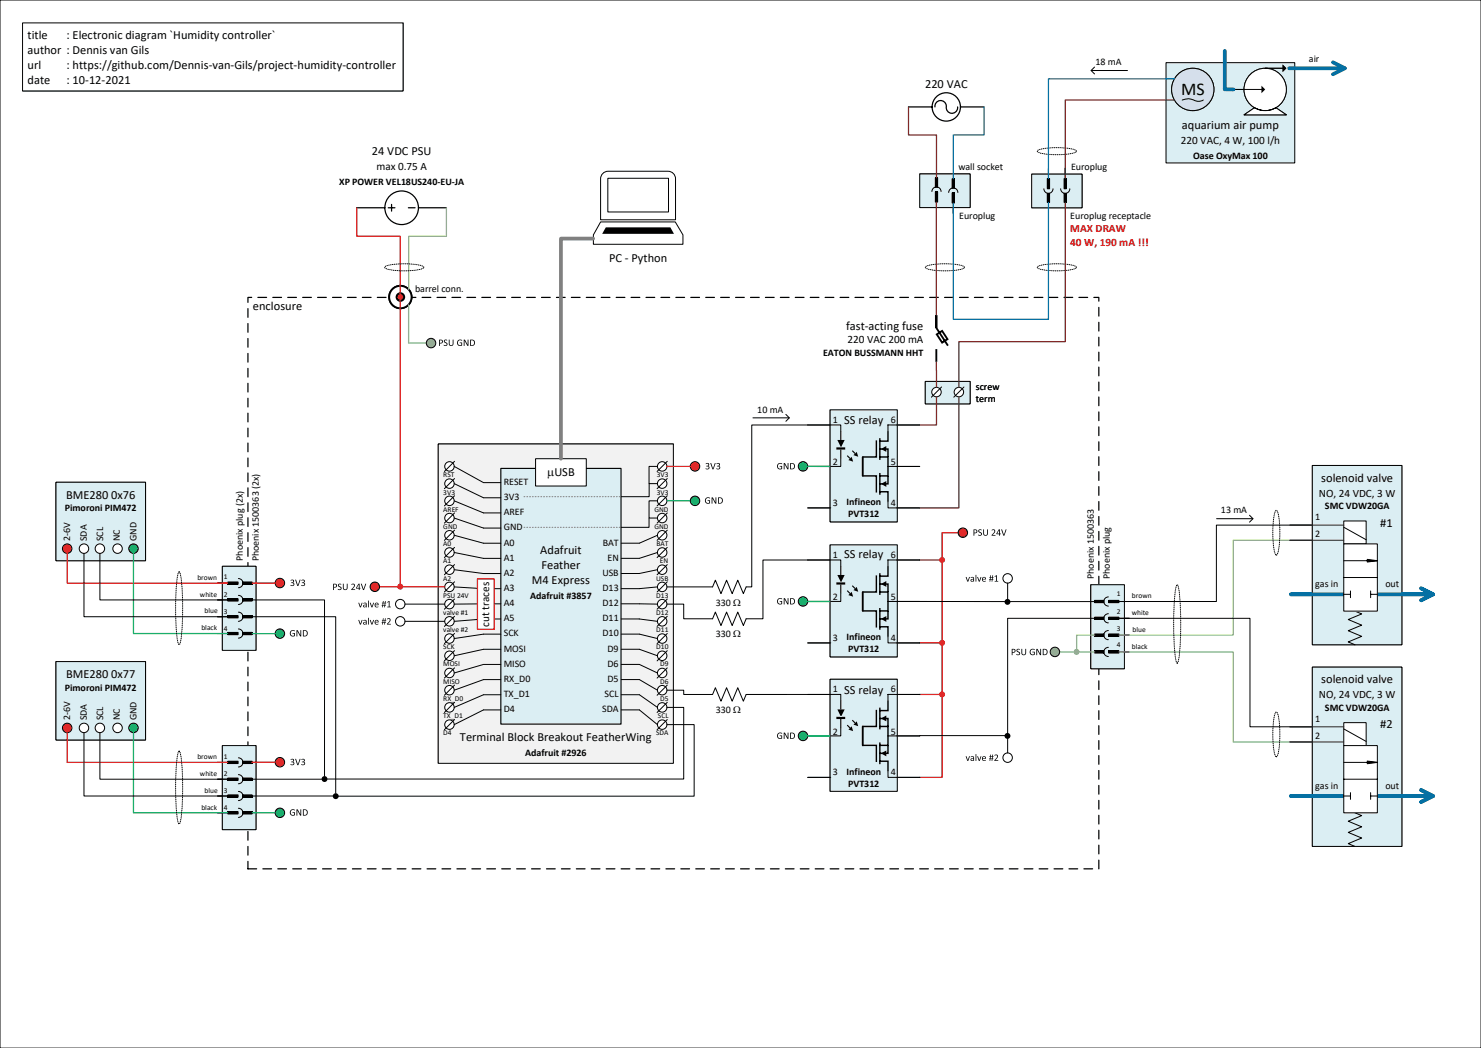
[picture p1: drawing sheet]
<svg xmlns="http://www.w3.org/2000/svg" width="420mm" height="297mm" viewBox="0 0 420 297" stroke-linecap="round" stroke-linejoin="round" font-family="sans-serif">
<defs><g id="words">
<text font-size="5.1" x="334.9" y="26.9">MS</text>
<g font-size="3.5">
<text x="7.8" y="11.1">title</text>
<text x="18.8" y="11.1">: Electronic diagram `Humidity controller`</text>
<text x="7.8" y="15.3">author : Dennis van Gils</text>
<text x="7.8" y="19.5">url</text>
<text x="7.8" y="23.8">date</text>
<text x="18.8" y="19.5">: https://github.com/Dennis-van-Gils/project-humidity-controller</text>
<text x="18.8" y="23.8">: 10-12-2021</text>
<text x="262.3" y="24.9">220 VAC</text>
<text x="335.2" y="36.7">aquarium air pump</text>
<text x="105.4" y="43.9">24 VDC PSU</text>
<text x="172.7" y="74.2">PC - Python</text>
<text x="71.7" y="87.9">enclosure</text>
<text x="239.9" y="93.4">fast-acting fuse</text>
<text x="239.4" y="120.1">SS relay</text>
<text x="155.2" y="134.9">mUSB</text>
<text x="374.7" y="136.5">solenoid valve</text>
<text x="18.7" y="141.3">BME280 0x76</text>
<text x="391.4" y="149.2">#1</text>
<text x="153.2" y="157.1">Adafruit</text>
<text x="153.5" y="161.3">Feather</text>
<text x="239.4" y="158.2">SS relay</text>
<text x="150.9" y="165.5">M4 Express</text>
<text x="18.7" y="192.1">BME280 0x77</text>
<text x="239.4" y="196.6">SS relay</text>
<text x="374.7" y="193.7">solenoid valve</text>
<text x="391.4" y="206.4">#2</text>
<text x="130.4" y="210.1">Terminal Block Breakout FeatherWing</text>
</g>
<g font-size="3.2">
<text x="334.8" y="40.9">220 VAC, 4 W, 100 l/h</text>
<text x="106.7" y="48.2">max 0.75 A</text>
<text x="240.4" y="97.3">220 VAC 200 mA</text>
<text x="374" y="140.7">NO, 24 VDC, 3 W</text>
<text x="138.7" y="177.5" transform="rotate(-90 138.7 177.5)">cut traces</text>
<text x="374" y="197.9">NO, 24 VDC, 3 W</text>
</g>
<g font-size="3.2" fill="#c00000">
<text x="303.5" y="65.8">MAX DRAW</text>
<text x="303.5" y="69.6">40 W, 190 mA !!!</text>
</g>
<g font-size="2.8">
<text x="371.2" y="17.4">air</text>
<text x="310.7" y="18.5">18 mA</text>
<text x="338.4" y="45.1">Oase OxyMax 100</text>
<text x="96.2" y="52.4">XP POWER VEL18US240-EU-JA</text>
<text x="271.8" y="48.2">wall socket</text>
<text x="303.7" y="48.2">Europlug</text>
<text x="272" y="61.9">Europlug</text>
<text x="303.5" y="62.1">Europlug receptacle</text>
<text x="117.7" y="82.9">barrel conn.</text>
<text x="233.4" y="100.8">EATON BUSSMANN HHT</text>
<text x="276.8" y="110.6">screw</text>
<text x="214.7" y="116.9">10 mA</text>
<text x="236.2" y="119.8">1</text>
<text x="252.7" y="119.8">6</text>
<text x="276.8" y="114">term</text>
<text x="236.2" y="131.8">2</text>
<text x="252.7" y="131.8">5</text>
<text x="142.9" y="137.4">RESET</text>
<text x="142.9" y="141.7">3V3</text>
<text x="236.2" y="143.3">3</text>
<text x="240" y="143.2">Infineon</text>
<text x="252.7" y="143.3">4</text>
<text x="18.4" y="144.9">Pimoroni PIM472</text>
<text x="142.9" y="146">AREF</text>
<text x="240.5" y="146.6">PVT312</text>
<text x="346.2" y="145.5">13 mA</text>
<text x="373" y="147.4">1</text>
<text x="375.7" y="144.3">SMC VDW20GA</text>
<text x="19.9" y="153.3" transform="rotate(-90 19.9 153.3)">2-6V</text>
<text x="24.6" y="153.3" transform="rotate(-90 24.6 153.3)">SDA</text>
<text x="29.3" y="153.3" transform="rotate(-90 29.3 153.3)">SCL</text>
<text x="34" y="153.3" transform="rotate(-90 34 153.3)">NC</text>
<text x="38.7" y="153.3" transform="rotate(-90 38.7 153.3)">GND</text>
<text x="142.9" y="150.3">GND</text>
<text x="142.9" y="154.6">A0</text>
<text x="170.9" y="154.6">BAT</text>
<text x="373" y="152.2">2</text>
<text x="68.9" y="158.9" transform="rotate(-90 68.9 158.9)">Phoenix plug (2x)</text>
<text x="73.4" y="159.1" transform="rotate(-90 73.4 159.1)">Phoenix 1500363 (2x)</text>
<text x="142.9" y="158.9">A1</text>
<text x="172.3" y="158.9">EN</text>
<text x="236.2" y="158">1</text>
<text x="252.7" y="158">6</text>
<text x="142.9" y="163.2">A2</text>
<text x="142.9" y="167.5">A3</text>
<text x="170.8" y="163.2">USB</text>
<text x="170.9" y="167.5">D13</text>
<text x="310.2" y="164.1" transform="rotate(-90 310.2 164.1)">Phoenix 1500363</text>
<text x="314.8" y="164.1" transform="rotate(-90 314.8 164.1)">Phoenix plug</text>
<text x="373" y="166.4">gas in</text>
<text x="392.9" y="166.4">out</text>
<text x="142.9" y="171.8">A4</text>
<text x="150.4" y="169.8">Adafruit #3857</text>
<text x="170.9" y="171.8">D12</text>
<text x="203" y="171.7">330 W</text>
<text x="236.2" y="170.1">2</text>
<text x="252.7" y="170.1">5</text>
<text x="142.9" y="176.1">A5</text>
<text x="170.9" y="176.1">D11</text>
<text x="142.9" y="180.4">SCK</text>
<text x="142.9" y="184.7">MOSI</text>
<text x="170.9" y="180.3">D10</text>
<text x="172.3" y="184.6">D9</text>
<text x="203" y="180.4">330 W</text>
<text x="236.2" y="181.6">3</text>
<text x="240" y="181.3">Infineon</text>
<text x="240.5" y="184.7">PVT312</text>
<text x="252.7" y="181.6">4</text>
<text x="142.9" y="188.9">MISO</text>
<text x="172.3" y="188.9">D6</text>
<text x="18.4" y="195.7">Pimoroni PIM472</text>
<text x="142.9" y="193.2">RX_D0</text>
<text x="142.9" y="197.5">TX_D1</text>
<text x="171.5" y="197.5">SCL</text>
<text x="172.3" y="193.2">D5</text>
<text x="236.2" y="196.1">1</text>
<text x="252.7" y="196.1">6</text>
<text x="142.9" y="201.8">D4</text>
<text x="170.8" y="201.8">SDA</text>
<text x="203" y="202.2">330 W</text>
<text x="375.7" y="201.5">SMC VDW20GA</text>
<text x="19.9" y="204.2" transform="rotate(-90 19.9 204.2)">2-6V</text>
<text x="24.6" y="204.2" transform="rotate(-90 24.6 204.2)">SDA</text>
<text x="29.3" y="204.2" transform="rotate(-90 29.3 204.2)">SCL</text>
<text x="34" y="204.2" transform="rotate(-90 34 204.2)">NC</text>
<text x="38.7" y="204.2" transform="rotate(-90 38.7 204.2)">GND</text>
<text x="236.2" y="208.2">2</text>
<text x="252.7" y="208.2">5</text>
<text x="373" y="204.5">1</text>
<text x="373" y="209.3">2</text>
<text x="148.9" y="214.3">Adafruit #2926</text>
<text x="236.2" y="219.7">3</text>
<text x="240" y="219.7">Infineon</text>
<text x="252.7" y="219.7">4</text>
<text x="240.5" y="223.1">PVT312</text>
<text x="373" y="223.6">gas in</text>
<text x="392.9" y="223.6">out</text>
</g>
<g font-size="2.1">
<text x="125.7" y="135.3">RST</text>
<text x="186.2" y="135.3">3V3</text>
<text x="125.7" y="140.2">3V3</text>
<text x="186.2" y="140.2">3V3</text>
<text x="125.7" y="149.9">GND</text>
<text x="125.7" y="145">AREF</text>
<text x="185.6" y="149.9">GND</text>
<text x="185.6" y="145">GND</text>
<text x="125.7" y="154.8">A0</text>
<text x="186.2" y="154.8">BAT</text>
<text x="125.7" y="159.6">A1</text>
<text x="187.2" y="159.6">EN</text>
<text x="56" y="164.3">brown</text>
<text x="63.5" y="164.2">1</text>
<text x="125.7" y="164.5">A2</text>
<text x="186.1" y="164.5">USB</text>
<text x="56.7" y="169.1">white</text>
<text x="58" y="173.8">blue</text>
<text x="63.5" y="169.2">2</text>
<text x="63.5" y="173.9">3</text>
<text x="125.7" y="169.4">PSU 24V</text>
<text x="186.1" y="169.4">D13</text>
<text x="316.7" y="169">1</text>
<text x="316.7" y="173.9">2</text>
<text x="321" y="169.5">brown</text>
<text x="57.1" y="178.6">black</text>
<text x="63.5" y="178.7">4</text>
<text x="125.7" y="174.2">valve #1</text>
<text x="125.7" y="179.1">valve #2</text>
<text x="186.1" y="174.2">D12</text>
<text x="186.1" y="179.1">D11</text>
<text x="316.7" y="178.7">3</text>
<text x="321" y="174.3">white</text>
<text x="321.2" y="179">blue</text>
<text x="125.7" y="184">SCK</text>
<text x="186.1" y="184">D10</text>
<text x="316.7" y="183.4">4</text>
<text x="321" y="183.8">black</text>
<text x="125.7" y="188.8">MOSI</text>
<text x="187.2" y="188.8">D9</text>
<text x="125.7" y="193.7">MISO</text>
<text x="187.2" y="193.7">D6</text>
<text x="125.7" y="198.6">RX_D0</text>
<text x="125.7" y="203.5">TX_D1</text>
<text x="186.6" y="203.5">SCL</text>
<text x="187.2" y="198.6">D5</text>
<text x="125.7" y="208.3">D4</text>
<text x="186.1" y="208.3">SDA</text>
<text x="56" y="215.1">brown</text>
<text x="63.5" y="215">1</text>
<text x="56.7" y="219.9">white</text>
<text x="63.5" y="220">2</text>
<text x="58" y="224.6">blue</text>
<text x="63.5" y="224.7">3</text>
<text x="57.1" y="229.4">black</text>
<text x="63.5" y="229.5">4</text>
</g>
</g></defs>
<path d="M0 0h420v297h-420z" fill="none" stroke="#000" stroke-width=".28"/>
<path d="M70.3 84.3h241.3v161.9h-241.3z" fill="none" stroke="#000" stroke-width=".35" stroke-dasharray="2.5 1.8"/>
<path d="M63.1 211.3h9.5v23.8h-9.5z" fill-rule="evenodd" fill="#dbeef3"/>
<g fill="none" stroke="#000" stroke-width=".28">
<path d="M61.7 216h2.9M63.1 211.3h9.5v23.8h-9.5zM64.6 215.7h2.9v.7h-2.9zM67.6 219.5a1.29 1.29 0 0 1 1.3 1.3 1.29 1.29 0 0 1-1.3 1.3M67.6 214.7a1.29 1.29 0 0 1 1.3 1.3 1.29 1.29 0 0 1-1.3 1.3M68.9 215.7h2.6v.7h-2.6zM61.7 230.3h2.9M61.7 225.6h2.9M61.7 220.8h2.9M64.6 230h2.9v.6h-2.9zM64.6 225.2h2.9v.7h-2.9zM64.6 220.5h2.9v.6h-2.9z"/>
<path d="M67.6 229a1.29 1.29 0 0 1 1.3 1.3 1.29 1.29 0 0 1-1.3 1.3M67.6 224.3a1.29 1.29 0 0 1 1.3 1.3 1.29 1.29 0 0 1-1.3 1.3M68.9 230h2.6v.6h-2.6zM68.9 225.2h2.6v.7h-2.6zM68.9 220.5h2.6v.6h-2.6z"/>
</g>
<g fill="#000">
<path d="M64.6 215.7h2.9v.7h-2.9z" fill-rule="evenodd"/>
<path d="M68.9 215.7h2.6v.7h-2.6z" fill-rule="evenodd"/>
<path d="M64.6 230h2.9v.6h-2.9z" fill-rule="evenodd"/>
<path d="M64.6 225.2h2.9v.7h-2.9z" fill-rule="evenodd"/>
<path d="M64.6 220.5h2.9v.6h-2.9z" fill-rule="evenodd"/>
<path d="M68.9 230h2.6v.6h-2.6z" fill-rule="evenodd"/>
<path d="M68.9 225.2h2.6v.7h-2.6z" fill-rule="evenodd"/>
<path d="M68.9 220.5h2.6v.6h-2.6z" fill-rule="evenodd"/>
</g>
<path d="M63.1 211.3h9.5v23.8h-9.5z" fill-rule="evenodd" fill="#dbeef3"/>
<g fill="none" stroke="#000" stroke-width=".28">
<path d="M61.7 216h2.9M63.1 211.3h9.5v23.8h-9.5zM64.6 215.7h2.9v.7h-2.9zM67.6 219.5a1.29 1.29 0 0 1 1.3 1.3 1.29 1.29 0 0 1-1.3 1.3M67.6 214.7a1.29 1.29 0 0 1 1.3 1.3 1.29 1.29 0 0 1-1.3 1.3M68.9 215.7h2.6v.7h-2.6zM61.7 230.3h2.9M61.7 225.6h2.9M61.7 220.8h2.9M64.6 230h2.9v.6h-2.9zM64.6 225.2h2.9v.7h-2.9zM64.6 220.5h2.9v.6h-2.9z"/>
<path d="M67.6 229a1.29 1.29 0 0 1 1.3 1.3 1.29 1.29 0 0 1-1.3 1.3M67.6 224.3a1.29 1.29 0 0 1 1.3 1.3 1.29 1.29 0 0 1-1.3 1.3M68.9 230h2.6v.6h-2.6zM68.9 225.2h2.6v.7h-2.6zM68.9 220.5h2.6v.6h-2.6z"/>
</g>
<g fill="#000">
<path d="M64.6 215.7h2.9v.7h-2.9z" fill-rule="evenodd"/>
<path d="M68.9 215.7h2.6v.7h-2.6z" fill-rule="evenodd"/>
<path d="M64.6 230h2.9v.6h-2.9z" fill-rule="evenodd"/>
<path d="M64.6 225.2h2.9v.7h-2.9z" fill-rule="evenodd"/>
<path d="M64.6 220.5h2.9v.6h-2.9z" fill-rule="evenodd"/>
<path d="M68.9 230h2.6v.6h-2.6z" fill-rule="evenodd"/>
<path d="M68.9 225.2h2.6v.7h-2.6z" fill-rule="evenodd"/>
<path d="M68.9 220.5h2.6v.6h-2.6z" fill-rule="evenodd"/>
</g>
<path d="M63.1 160.5h9.5v23.8h-9.5z" fill-rule="evenodd" fill="#dbeef3"/>
<g fill="none" stroke="#000" stroke-width=".28">
<path d="M61.7 179.5h2.9M61.7 174.8h2.9M61.7 170h2.9M61.7 165.2h2.9M63.1 160.5h9.5v23.8h-9.5zM64.6 179.2h2.9v.6h-2.9zM64.6 174.4h2.9v.7h-2.9zM64.6 169.7h2.9v.6h-2.9zM64.6 164.9h2.9v.7h-2.9zM67.6 178.2a1.3 1.3 0 0 1 1.3 1.3 1.3 1.3 0 0 1-1.3 1.3M67.6 173.5a1.29 1.29 0 0 1 1.3 1.3 1.29 1.29 0 0 1-1.3 1.3M67.6 168.7a1.29 1.29 0 0 1 1.3 1.3 1.29 1.29 0 0 1-1.3 1.3"/>
<path d="M67.6 163.9a1.29 1.29 0 0 1 1.3 1.3 1.29 1.29 0 0 1-1.3 1.3M68.9 179.2h2.6v.6h-2.6zM68.9 174.4h2.6v.7h-2.6zM68.9 169.7h2.6v.6h-2.6zM68.9 164.9h2.6v.7h-2.6z"/>
</g>
<g fill="#000">
<path d="M64.6 179.2h2.9v.6h-2.9z" fill-rule="evenodd"/>
<path d="M64.6 174.4h2.9v.7h-2.9z" fill-rule="evenodd"/>
<path d="M64.6 169.7h2.9v.6h-2.9z" fill-rule="evenodd"/>
<path d="M64.6 164.9h2.9v.7h-2.9z" fill-rule="evenodd"/>
<path d="M68.9 179.2h2.6v.6h-2.6z" fill-rule="evenodd"/>
<path d="M68.9 174.4h2.6v.7h-2.6z" fill-rule="evenodd"/>
<path d="M68.9 169.7h2.6v.6h-2.6z" fill-rule="evenodd"/>
<path d="M68.9 164.9h2.6v.7h-2.6z" fill-rule="evenodd"/>
</g>
<path d="M63.1 160.5h9.5v23.8h-9.5z" fill-rule="evenodd" fill="#dbeef3"/>
<g fill="none" stroke="#000" stroke-width=".28">
<path d="M61.7 179.5h2.9M61.7 174.8h2.9M61.7 170h2.9M61.7 165.2h2.9M63.1 160.5h9.5v23.8h-9.5zM64.6 179.2h2.9v.6h-2.9zM64.6 174.4h2.9v.7h-2.9zM64.6 169.7h2.9v.6h-2.9zM64.6 164.9h2.9v.7h-2.9zM67.6 178.2a1.3 1.3 0 0 1 1.3 1.3 1.3 1.3 0 0 1-1.3 1.3M67.6 173.5a1.29 1.29 0 0 1 1.3 1.3 1.29 1.29 0 0 1-1.3 1.3M67.6 168.7a1.29 1.29 0 0 1 1.3 1.3 1.29 1.29 0 0 1-1.3 1.3"/>
<path d="M67.6 163.9a1.29 1.29 0 0 1 1.3 1.3 1.29 1.29 0 0 1-1.3 1.3M68.9 179.2h2.6v.6h-2.6zM68.9 174.4h2.6v.7h-2.6zM68.9 169.7h2.6v.6h-2.6zM68.9 164.9h2.6v.7h-2.6z"/>
</g>
<g fill="#000">
<path d="M64.6 179.2h2.9v.6h-2.9z" fill-rule="evenodd"/>
<path d="M64.6 174.4h2.9v.7h-2.9z" fill-rule="evenodd"/>
<path d="M64.6 169.7h2.9v.6h-2.9z" fill-rule="evenodd"/>
<path d="M64.6 164.9h2.9v.7h-2.9z" fill-rule="evenodd"/>
<path d="M68.9 179.2h2.6v.6h-2.6z" fill-rule="evenodd"/>
<path d="M68.9 174.4h2.6v.7h-2.6z" fill-rule="evenodd"/>
<path d="M68.9 169.7h2.6v.6h-2.6z" fill-rule="evenodd"/>
<path d="M68.9 164.9h2.6v.7h-2.6z" fill-rule="evenodd"/>
</g>
<path d="M309.3 165.7h9.6v23.8h-9.6z" fill-rule="evenodd" fill="#dbeef3"/>
<g fill="none" stroke="#000" stroke-width=".28">
<path d="M309.3 165.7h9.6v23.8h-9.6zM310.4 170.1h2.6v.7h-2.6zM310.4 174.9h2.6v.6h-2.6zM310.4 179.6h2.6v.7h-2.6zM314.3 169.1a1.3 1.3 0 0 0-1.3 1.3 1.3 1.3 0 0 0 1.3 1.3M314.3 173.9a1.3 1.3 0 0 0-1.3 1.3 1.3 1.3 0 0 0 1.3 1.3M314.3 178.7a1.3 1.3 0 0 0-1.3 1.3 1.3 1.3 0 0 0 1.3 1.3M314.4 170.1h2.9v.7h-2.9zM314.4 174.9h2.9v.6h-2.9zM314.4 179.6h2.9v.7h-2.9zM317.3 170.4h2.9M317.3 175.2h2.9"/>
<path d="M317.3 180h2.9M310.4 184.4h2.6v.7h-2.6zM314.3 183.4a1.3 1.3 0 0 0-1.3 1.3 1.3 1.3 0 0 0 1.3 1.3M314.4 184.4h2.9v.7h-2.9zM317.3 184.7h2.9"/>
</g>
<g fill="#000">
<path d="M310.4 170.1h2.6v.7h-2.6z" fill-rule="evenodd"/>
<path d="M310.4 174.9h2.6v.6h-2.6z" fill-rule="evenodd"/>
<path d="M314.4 170.1h2.9v.7h-2.9z" fill-rule="evenodd"/>
<path d="M314.4 174.9h2.9v.6h-2.9z" fill-rule="evenodd"/>
<path d="M310.4 179.6h2.6v.7h-2.6z" fill-rule="evenodd"/>
<path d="M310.4 184.4h2.6v.7h-2.6z" fill-rule="evenodd"/>
<path d="M314.4 179.6h2.9v.7h-2.9z" fill-rule="evenodd"/>
<path d="M314.4 184.4h2.9v.7h-2.9z" fill-rule="evenodd"/>
</g>
<path d="M309.3 165.7h9.6v23.8h-9.6z" fill-rule="evenodd" fill="#dbeef3"/>
<g fill="none" stroke="#000" stroke-width=".28">
<path d="M309.3 165.7h9.6v23.8h-9.6zM310.4 170.1h2.6v.7h-2.6zM310.4 174.9h2.6v.6h-2.6zM310.4 179.6h2.6v.7h-2.6zM314.3 169.1a1.3 1.3 0 0 0-1.3 1.3 1.3 1.3 0 0 0 1.3 1.3M314.3 173.9a1.3 1.3 0 0 0-1.3 1.3 1.3 1.3 0 0 0 1.3 1.3M314.3 178.7a1.3 1.3 0 0 0-1.3 1.3 1.3 1.3 0 0 0 1.3 1.3M314.4 170.1h2.9v.7h-2.9zM314.4 174.9h2.9v.6h-2.9zM314.4 179.6h2.9v.7h-2.9zM317.3 170.4h2.9M317.3 175.2h2.9"/>
<path d="M317.3 180h2.9M310.4 184.4h2.6v.7h-2.6zM314.3 183.4a1.3 1.3 0 0 0-1.3 1.3 1.3 1.3 0 0 0 1.3 1.3M314.4 184.4h2.9v.7h-2.9zM317.3 184.7h2.9"/>
</g>
<g fill="#000">
<path d="M310.4 170.1h2.6v.7h-2.6z" fill-rule="evenodd"/>
<path d="M310.4 174.9h2.6v.6h-2.6z" fill-rule="evenodd"/>
<path d="M314.4 170.1h2.9v.7h-2.9z" fill-rule="evenodd"/>
<path d="M314.4 174.9h2.9v.6h-2.9z" fill-rule="evenodd"/>
<path d="M310.4 179.6h2.6v.7h-2.6z" fill-rule="evenodd"/>
<path d="M310.4 184.4h2.6v.7h-2.6z" fill-rule="evenodd"/>
<path d="M314.4 179.6h2.9v.7h-2.9z" fill-rule="evenodd"/>
<path d="M314.4 184.4h2.9v.7h-2.9z" fill-rule="evenodd"/>
</g>
<path d="M170.3 62.9l-2 3.7v2.6h25.4v-2.6l-2.2-3.7zM170.9 49.1l-.5 1-.1 .6v11.6h21.3v-11.6a2.12 2.12 0 0 0-2.2-2.2h-17l-.5 .1z" fill-rule="evenodd" fill="#fff"/>
<path d="M170.9 49.1l1-.5 .5-.1h17a2.12 2.12 0 0 1 2.2 2.2v11.6h-21.3v-11.6l.1-.6zM170.3 62.9h21.2l2.2 3.7v2.6h-25.4v-2.6z" fill="none" stroke="#000" stroke-width=".28"/>
<path d="M171.8 64.4h18.3l1 1.9h-20.3z" fill-rule="evenodd" fill="#000"/>
<path d="M172.4 50.5h17.2v9.6h-17.2z" fill-rule="evenodd" fill="#fff"/>
<path d="M172.4 50.5h17.2v9.6h-17.2z" fill="none" stroke="#000" stroke-width=".28"/>
<circle cx="113.5" cy="84.2" r="3.2" fill="#fff"/>
<circle cx="113.5" cy="84.2" r="3.2" fill="none" stroke="#000" stroke-width=".53"/>
<circle cx="113.5" cy="84.2" r="1.09" fill="#c00000"/>
<circle cx="113.5" cy="84.2" r="1.09" fill="none" stroke="#000" stroke-width=".53"/>
<circle cx="113.5" cy="84.2" r="3.2" fill="#fff"/>
<circle cx="113.5" cy="84.2" r="3.2" fill="none" stroke="#000" stroke-width=".53"/>
<circle cx="113.5" cy="84.2" r="1.09" fill="#c00000"/>
<circle cx="113.5" cy="84.2" r="1.09" fill="none" stroke="#000" stroke-width=".53"/>
<path d="M330.7 17.8h36.5v28.4h-36.5z" fill-rule="evenodd" fill="#dbeef3"/>
<path d="M330.7 17.8h36.5v28.4h-36.5z" fill="none" stroke="#000" stroke-width=".28"/>
<circle cx="338.3" cy="25.3" r="6" fill="#d5dfeb"/>
<g fill="none" stroke="#000" stroke-width=".28">
<path d="M335.2 28.3a4.4 4.4 0 0 1 4.2 .4h1l.8-.4"/>
<circle cx="338.3" cy="25.3" r="6"/>
</g>
<path d="M352.8 25.3a6 6 0 0 1 12 0 6 6 0 0 1-12 0zM352.8 32.5h12l-3-2a5.8 5.8 0 0 1-6 0z" fill-rule="evenodd" fill="#fff"/>
<g fill="none" stroke="#000" stroke-width=".28">
<path d="M358.8 19.3h5.1M349.8 25.3h8.1M352.8 32.5l3-2a5.8 5.8 0 0 0 6 0l3 2z"/>
<circle cx="358.8" cy="25.3" r="6"/>
</g>
<path d="M363.7 18.3l1.1 1-1.1 1.1zM357.7 24.3l1.1 1-1.1 1.1z" fill="#000"/>
<circle cx="338.3" cy="25.3" r="6" fill="#d5dfeb"/>
<g fill="none" stroke="#000" stroke-width=".28">
<path d="M335.2 28.3a4.4 4.4 0 0 1 4.2 .4h1l.8-.4"/>
<circle cx="338.3" cy="25.3" r="6"/>
</g>
<path d="M352.8 25.3a6 6 0 0 1 12 0 6 6 0 0 1-12 0zM352.8 32.5h12l-3-2a5.8 5.8 0 0 1-6 0z" fill-rule="evenodd" fill="#fff"/>
<g fill="none" stroke="#000" stroke-width=".28">
<path d="M358.8 19.3h5.1M349.8 25.3h8.1M352.8 32.5l3-2a5.8 5.8 0 0 0 6 0l3 2z"/>
<circle cx="358.8" cy="25.3" r="6"/>
</g>
<path d="M363.7 18.3l1.1 1-1.1 1.1zM357.7 24.3l1.1 1-1.1 1.1z" fill="#000"/>
<path d="M6.4 6.5h107.9v19.3h-107.9z" fill-rule="evenodd" fill="#fff"/>
<path d="M6.4 6.5h107.9v19.3h-107.9z" fill="none" stroke="#000" stroke-width=".28"/>
<path d="M6.4 6.5h107.9v19.3h-107.9z" fill-rule="evenodd" fill="#fff"/>
<path d="M6.4 6.5h107.9v19.3h-107.9z" fill="none" stroke="#000" stroke-width=".28"/>
<circle cx="267.2" cy="196.8" r=".84" fill="#c00000"/>
<path d="M124.3 125.8h66.7v90.5h-66.7z" fill-rule="evenodd" fill="#f2f2f2"/>
<path d="M124.3 125.8h66.7v90.5h-66.7z" fill="none" stroke="#000" stroke-width=".28"/>
<circle cx="187.8" cy="132.2" r="1.34" fill="#fff"/>
<g fill="none" stroke="#000" stroke-width=".28">
<path d="M189.2 130.7l-2.9 2.9"/>
<circle cx="187.8" cy="132.2" r="1.34"/>
</g>
<circle cx="187.8" cy="132.2" r="1.34" fill="#fff"/>
<g fill="none" stroke="#000" stroke-width=".28">
<path d="M189.2 130.7l-2.9 2.9"/>
<circle cx="187.8" cy="132.2" r="1.34"/>
</g>
<circle cx="187.8" cy="137" r="1.34" fill="#fff"/>
<g fill="none" stroke="#000" stroke-width=".28">
<path d="M189.2 135.6l-2.9 2.9"/>
<circle cx="187.8" cy="137" r="1.34"/>
</g>
<circle cx="187.8" cy="137" r="1.34" fill="#fff"/>
<g fill="none" stroke="#000" stroke-width=".28">
<path d="M189.2 135.6l-2.9 2.9"/>
<circle cx="187.8" cy="137" r="1.34"/>
</g>
<circle cx="187.8" cy="141.9" r="1.34" fill="#fff"/>
<g fill="none" stroke="#000" stroke-width=".28">
<path d="M189.2 140.5l-2.9 2.9"/>
<circle cx="187.8" cy="141.9" r="1.34"/>
</g>
<circle cx="187.8" cy="141.9" r="1.34" fill="#fff"/>
<g fill="none" stroke="#000" stroke-width=".28">
<path d="M189.2 140.5l-2.9 2.9"/>
<circle cx="187.8" cy="141.9" r="1.34"/>
</g>
<circle cx="187.8" cy="146.8" r="1.34" fill="#fff"/>
<g fill="none" stroke="#000" stroke-width=".28">
<path d="M189.2 145.4l-2.9 2.8"/>
<circle cx="187.8" cy="146.8" r="1.34"/>
</g>
<circle cx="187.8" cy="146.8" r="1.34" fill="#fff"/>
<g fill="none" stroke="#000" stroke-width=".28">
<path d="M189.2 145.4l-2.9 2.8"/>
<circle cx="187.8" cy="146.8" r="1.34"/>
</g>
<circle cx="187.8" cy="151.7" r="1.34" fill="#fff"/>
<g fill="none" stroke="#000" stroke-width=".28">
<path d="M189.2 150.2l-2.9 2.9"/>
<circle cx="187.8" cy="151.7" r="1.34"/>
</g>
<circle cx="187.8" cy="151.7" r="1.34" fill="#fff"/>
<g fill="none" stroke="#000" stroke-width=".28">
<path d="M189.2 150.2l-2.9 2.9"/>
<circle cx="187.8" cy="151.7" r="1.34"/>
</g>
<circle cx="187.8" cy="156.6" r="1.34" fill="#fff"/>
<g fill="none" stroke="#000" stroke-width=".28">
<path d="M189.2 155.1l-2.9 2.9"/>
<circle cx="187.8" cy="156.6" r="1.34"/>
</g>
<circle cx="187.8" cy="156.6" r="1.34" fill="#fff"/>
<g fill="none" stroke="#000" stroke-width=".28">
<path d="M189.2 155.1l-2.9 2.9"/>
<circle cx="187.8" cy="156.6" r="1.34"/>
</g>
<circle cx="187.8" cy="161.4" r="1.34" fill="#fff"/>
<g fill="none" stroke="#000" stroke-width=".28">
<path d="M189.2 160l-2.9 2.9"/>
<circle cx="187.8" cy="161.4" r="1.34"/>
</g>
<circle cx="187.8" cy="161.4" r="1.34" fill="#fff"/>
<g fill="none" stroke="#000" stroke-width=".28">
<path d="M189.2 160l-2.9 2.9"/>
<circle cx="187.8" cy="161.4" r="1.34"/>
</g>
<circle cx="187.8" cy="166.3" r="1.34" fill="#fff"/>
<g fill="none" stroke="#000" stroke-width=".28">
<path d="M189.2 164.9l-2.9 2.9"/>
<circle cx="187.8" cy="166.3" r="1.34"/>
</g>
<circle cx="187.8" cy="166.3" r="1.34" fill="#fff"/>
<g fill="none" stroke="#000" stroke-width=".28">
<path d="M189.2 164.9l-2.9 2.9"/>
<circle cx="187.8" cy="166.3" r="1.34"/>
</g>
<circle cx="187.8" cy="171.2" r="1.34" fill="#fff"/>
<g fill="none" stroke="#000" stroke-width=".28">
<path d="M189.2 169.7l-2.9 2.9"/>
<circle cx="187.8" cy="171.2" r="1.34"/>
</g>
<circle cx="187.8" cy="171.2" r="1.34" fill="#fff"/>
<g fill="none" stroke="#000" stroke-width=".28">
<path d="M189.2 169.7l-2.9 2.9"/>
<circle cx="187.8" cy="171.2" r="1.34"/>
</g>
<circle cx="187.8" cy="176.1" r="1.34" fill="#fff"/>
<g fill="none" stroke="#000" stroke-width=".28">
<path d="M189.2 174.6l-2.9 2.9"/>
<circle cx="187.8" cy="176.1" r="1.34"/>
</g>
<circle cx="187.8" cy="176.1" r="1.34" fill="#fff"/>
<g fill="none" stroke="#000" stroke-width=".28">
<path d="M189.2 174.6l-2.9 2.9"/>
<circle cx="187.8" cy="176.1" r="1.34"/>
</g>
<circle cx="187.8" cy="180.9" r="1.34" fill="#fff"/>
<g fill="none" stroke="#000" stroke-width=".28">
<path d="M189.2 179.5l-2.9 2.9"/>
<circle cx="187.8" cy="180.9" r="1.34"/>
</g>
<circle cx="187.8" cy="180.9" r="1.34" fill="#fff"/>
<g fill="none" stroke="#000" stroke-width=".28">
<path d="M189.2 179.5l-2.9 2.9"/>
<circle cx="187.8" cy="180.9" r="1.34"/>
</g>
<circle cx="187.8" cy="185.8" r="1.34" fill="#fff"/>
<g fill="none" stroke="#000" stroke-width=".28">
<path d="M189.2 184.4l-2.9 2.9"/>
<circle cx="187.8" cy="185.8" r="1.34"/>
</g>
<circle cx="187.8" cy="185.8" r="1.34" fill="#fff"/>
<g fill="none" stroke="#000" stroke-width=".28">
<path d="M189.2 184.4l-2.9 2.9"/>
<circle cx="187.8" cy="185.8" r="1.34"/>
</g>
<circle cx="187.8" cy="190.7" r="1.34" fill="#fff"/>
<g fill="none" stroke="#000" stroke-width=".28">
<path d="M189.2 189.3l-2.9 2.8"/>
<circle cx="187.8" cy="190.7" r="1.34"/>
</g>
<circle cx="187.8" cy="190.7" r="1.34" fill="#fff"/>
<g fill="none" stroke="#000" stroke-width=".28">
<path d="M189.2 189.3l-2.9 2.8"/>
<circle cx="187.8" cy="190.7" r="1.34"/>
</g>
<circle cx="187.8" cy="195.6" r="1.34" fill="#fff"/>
<g fill="none" stroke="#000" stroke-width=".28">
<path d="M189.2 194.1l-2.9 2.9"/>
<circle cx="187.8" cy="195.6" r="1.34"/>
</g>
<circle cx="187.8" cy="195.6" r="1.34" fill="#fff"/>
<g fill="none" stroke="#000" stroke-width=".28">
<path d="M189.2 194.1l-2.9 2.9"/>
<circle cx="187.8" cy="195.6" r="1.34"/>
</g>
<circle cx="187.8" cy="200.5" r="1.34" fill="#fff"/>
<g fill="none" stroke="#000" stroke-width=".28">
<path d="M189.2 199l-2.9 2.9"/>
<circle cx="187.8" cy="200.5" r="1.34"/>
</g>
<circle cx="187.8" cy="200.5" r="1.34" fill="#fff"/>
<g fill="none" stroke="#000" stroke-width=".28">
<path d="M189.2 199l-2.9 2.9"/>
<circle cx="187.8" cy="200.5" r="1.34"/>
</g>
<circle cx="187.8" cy="205.3" r="1.34" fill="#fff"/>
<g fill="none" stroke="#000" stroke-width=".28">
<path d="M189.2 203.9l-2.9 2.9"/>
<circle cx="187.8" cy="205.3" r="1.34"/>
</g>
<circle cx="187.8" cy="205.3" r="1.34" fill="#fff"/>
<g fill="none" stroke="#000" stroke-width=".28">
<path d="M189.2 203.9l-2.9 2.9"/>
<circle cx="187.8" cy="205.3" r="1.34"/>
</g>
<circle cx="127.5" cy="132.2" r="1.34" fill="#fff"/>
<g fill="none" stroke="#000" stroke-width=".28">
<path d="M128.9 130.7l-2.9 2.9"/>
<circle cx="127.5" cy="132.2" r="1.34"/>
</g>
<circle cx="127.5" cy="132.2" r="1.34" fill="#fff"/>
<g fill="none" stroke="#000" stroke-width=".28">
<path d="M128.9 130.7l-2.9 2.9"/>
<circle cx="127.5" cy="132.2" r="1.34"/>
</g>
<circle cx="127.5" cy="137" r="1.34" fill="#fff"/>
<g fill="none" stroke="#000" stroke-width=".28">
<path d="M128.9 135.6l-2.9 2.9"/>
<circle cx="127.5" cy="137" r="1.34"/>
</g>
<circle cx="127.5" cy="137" r="1.34" fill="#fff"/>
<g fill="none" stroke="#000" stroke-width=".28">
<path d="M128.9 135.6l-2.9 2.9"/>
<circle cx="127.5" cy="137" r="1.34"/>
</g>
<circle cx="127.5" cy="141.9" r="1.34" fill="#fff"/>
<g fill="none" stroke="#000" stroke-width=".28">
<path d="M128.9 140.5l-2.9 2.9"/>
<circle cx="127.5" cy="141.9" r="1.34"/>
</g>
<circle cx="127.5" cy="141.9" r="1.34" fill="#fff"/>
<g fill="none" stroke="#000" stroke-width=".28">
<path d="M128.9 140.5l-2.9 2.9"/>
<circle cx="127.5" cy="141.9" r="1.34"/>
</g>
<circle cx="127.5" cy="146.8" r="1.34" fill="#fff"/>
<g fill="none" stroke="#000" stroke-width=".28">
<path d="M128.9 145.4l-2.9 2.8"/>
<circle cx="127.5" cy="146.8" r="1.34"/>
</g>
<circle cx="127.5" cy="146.8" r="1.34" fill="#fff"/>
<g fill="none" stroke="#000" stroke-width=".28">
<path d="M128.9 145.4l-2.9 2.8"/>
<circle cx="127.5" cy="146.8" r="1.34"/>
</g>
<circle cx="127.5" cy="151.7" r="1.34" fill="#fff"/>
<g fill="none" stroke="#000" stroke-width=".28">
<path d="M128.9 150.2l-2.9 2.9"/>
<circle cx="127.5" cy="151.7" r="1.34"/>
</g>
<circle cx="127.5" cy="151.7" r="1.34" fill="#fff"/>
<g fill="none" stroke="#000" stroke-width=".28">
<path d="M128.9 150.2l-2.9 2.9"/>
<circle cx="127.5" cy="151.7" r="1.34"/>
</g>
<circle cx="127.5" cy="156.6" r="1.34" fill="#fff"/>
<g fill="none" stroke="#000" stroke-width=".28">
<path d="M128.9 155.1l-2.9 2.9"/>
<circle cx="127.5" cy="156.6" r="1.34"/>
</g>
<circle cx="127.5" cy="156.6" r="1.34" fill="#fff"/>
<g fill="none" stroke="#000" stroke-width=".28">
<path d="M128.9 155.1l-2.9 2.9"/>
<circle cx="127.5" cy="156.6" r="1.34"/>
</g>
<circle cx="127.5" cy="161.4" r="1.34" fill="#fff"/>
<g fill="none" stroke="#000" stroke-width=".28">
<path d="M128.9 160l-2.9 2.9"/>
<circle cx="127.5" cy="161.4" r="1.34"/>
</g>
<circle cx="127.5" cy="161.4" r="1.34" fill="#fff"/>
<g fill="none" stroke="#000" stroke-width=".28">
<path d="M128.9 160l-2.9 2.9"/>
<circle cx="127.5" cy="161.4" r="1.34"/>
</g>
<circle cx="127.5" cy="166.3" r="1.34" fill="#fff"/>
<g fill="none" stroke="#000" stroke-width=".28">
<path d="M128.9 164.9l-2.9 2.9"/>
<circle cx="127.5" cy="166.3" r="1.34"/>
</g>
<circle cx="127.5" cy="166.3" r="1.34" fill="#fff"/>
<g fill="none" stroke="#000" stroke-width=".28">
<path d="M128.9 164.9l-2.9 2.9"/>
<circle cx="127.5" cy="166.3" r="1.34"/>
</g>
<circle cx="127.5" cy="171.2" r="1.34" fill="#fff"/>
<g fill="none" stroke="#000" stroke-width=".28">
<path d="M128.9 169.7l-2.9 2.9"/>
<circle cx="127.5" cy="171.2" r="1.34"/>
</g>
<circle cx="127.5" cy="171.2" r="1.34" fill="#fff"/>
<g fill="none" stroke="#000" stroke-width=".28">
<path d="M128.9 169.7l-2.9 2.9"/>
<circle cx="127.5" cy="171.2" r="1.34"/>
</g>
<circle cx="127.5" cy="176.1" r="1.34" fill="#fff"/>
<g fill="none" stroke="#000" stroke-width=".28">
<path d="M128.9 174.6l-2.9 2.9"/>
<circle cx="127.5" cy="176.1" r="1.34"/>
</g>
<circle cx="127.5" cy="176.1" r="1.34" fill="#fff"/>
<g fill="none" stroke="#000" stroke-width=".28">
<path d="M128.9 174.6l-2.9 2.9"/>
<circle cx="127.5" cy="176.1" r="1.34"/>
</g>
<circle cx="127.5" cy="180.9" r="1.34" fill="#fff"/>
<g fill="none" stroke="#000" stroke-width=".28">
<path d="M128.9 179.5l-2.9 2.9"/>
<circle cx="127.5" cy="180.9" r="1.34"/>
</g>
<circle cx="127.5" cy="180.9" r="1.34" fill="#fff"/>
<g fill="none" stroke="#000" stroke-width=".28">
<path d="M128.9 179.5l-2.9 2.9"/>
<circle cx="127.5" cy="180.9" r="1.34"/>
</g>
<circle cx="127.5" cy="185.8" r="1.34" fill="#fff"/>
<g fill="none" stroke="#000" stroke-width=".28">
<path d="M128.9 184.4l-2.9 2.9"/>
<circle cx="127.5" cy="185.8" r="1.34"/>
</g>
<circle cx="127.5" cy="185.8" r="1.34" fill="#fff"/>
<g fill="none" stroke="#000" stroke-width=".28">
<path d="M128.9 184.4l-2.9 2.9"/>
<circle cx="127.5" cy="185.8" r="1.34"/>
</g>
<circle cx="127.5" cy="190.7" r="1.34" fill="#fff"/>
<g fill="none" stroke="#000" stroke-width=".28">
<path d="M128.9 189.3l-2.9 2.8"/>
<circle cx="127.5" cy="190.7" r="1.34"/>
</g>
<circle cx="127.5" cy="190.7" r="1.34" fill="#fff"/>
<g fill="none" stroke="#000" stroke-width=".28">
<path d="M128.9 189.3l-2.9 2.8"/>
<circle cx="127.5" cy="190.7" r="1.34"/>
</g>
<circle cx="127.5" cy="195.6" r="1.34" fill="#fff"/>
<g fill="none" stroke="#000" stroke-width=".28">
<path d="M128.9 194.1l-2.9 2.9"/>
<circle cx="127.5" cy="195.6" r="1.34"/>
</g>
<circle cx="127.5" cy="195.6" r="1.34" fill="#fff"/>
<g fill="none" stroke="#000" stroke-width=".28">
<path d="M128.9 194.1l-2.9 2.9"/>
<circle cx="127.5" cy="195.6" r="1.34"/>
</g>
<circle cx="127.5" cy="200.5" r="1.34" fill="#fff"/>
<g fill="none" stroke="#000" stroke-width=".28">
<path d="M128.9 199l-2.9 2.9"/>
<circle cx="127.5" cy="200.5" r="1.34"/>
</g>
<circle cx="127.5" cy="200.5" r="1.34" fill="#fff"/>
<g fill="none" stroke="#000" stroke-width=".28">
<path d="M128.9 199l-2.9 2.9"/>
<circle cx="127.5" cy="200.5" r="1.34"/>
</g>
<circle cx="127.5" cy="205.3" r="1.34" fill="#fff"/>
<g fill="none" stroke="#000" stroke-width=".28">
<path d="M128.9 203.9l-2.9 2.9"/>
<circle cx="127.5" cy="205.3" r="1.34"/>
</g>
<circle cx="127.5" cy="205.3" r="1.34" fill="#fff"/>
<g fill="none" stroke="#000" stroke-width=".28">
<path d="M128.9 203.9l-2.9 2.9"/>
<circle cx="127.5" cy="205.3" r="1.34"/>
</g>
<path d="M142 132.7h34.1v72.5h-34.1z" fill-rule="evenodd" fill="#dbeef3"/>
<path d="M142 132.7h34.1v72.5h-34.1z" fill="none" stroke="#000" stroke-width=".32"/>
<g fill="none" stroke="#000" stroke-width=".28">
<path d="M137.1 136.8h4.9M137.1 141.1h4.9M137.1 145.3h4.9M137.1 149.6h4.9M137.1 153.9h4.9M137.1 158.2h4.9M176.2 153.9h5.1M176.2 158.2h5.1M137.1 162.5h4.9M137.1 166.8h4.9M137.1 171.1h4.9M137.1 175.4h4.9"/>
<path d="M137.1 179.7h4.9M176.2 162.5h5.1M176.2 166.8h5.1M176.2 171.1h5.1M176.2 175.4h5.1M176.2 179.7h5.1M137.1 184h4.9M137.1 188.3h4.9M137.1 192.6h4.9M137.1 196.9h4.9M176.2 184h5.1M176.2 188.3h5.1"/>
<path d="M176.2 192.6h5.1M176.2 196.9h5.1M137.1 201.2h4.9M176.2 201.2h5.1"/>
</g>
<path d="M151.9 130h14.4v7.7h-14.4z" fill-rule="evenodd" fill="#fff"/>
<path d="M151.9 130h14.4v7.7h-14.4z" fill="none" stroke="#000" stroke-width=".28"/>
<path d="M142 132.7h34.1v72.5h-34.1z" fill-rule="evenodd" fill="#dbeef3"/>
<path d="M142 132.7h34.1v72.5h-34.1z" fill="none" stroke="#000" stroke-width=".32"/>
<g fill="none" stroke="#000" stroke-width=".28">
<path d="M137.1 136.8h4.9M137.1 141.1h4.9M137.1 145.3h4.9M137.1 149.6h4.9M137.1 153.9h4.9M137.1 158.2h4.9M176.2 153.9h5.1M176.2 158.2h5.1M137.1 162.5h4.9M137.1 166.8h4.9M137.1 171.1h4.9M137.1 175.4h4.9"/>
<path d="M137.1 179.7h4.9M176.2 162.5h5.1M176.2 166.8h5.1M176.2 171.1h5.1M176.2 175.4h5.1M176.2 179.7h5.1M137.1 184h4.9M137.1 188.3h4.9M137.1 192.6h4.9M137.1 196.9h4.9M176.2 184h5.1M176.2 188.3h5.1"/>
<path d="M176.2 192.6h5.1M176.2 196.9h5.1M137.1 201.2h4.9M176.2 201.2h5.1"/>
</g>
<path d="M151.9 130h14.4v7.7h-14.4z" fill-rule="evenodd" fill="#fff"/>
<g fill="none" stroke="#000" stroke-width=".28">
<path d="M128.8 132.2l8.3 4.6M128.8 137l8.3 4.1M151.9 130h14.4v7.7h-14.4zM128.8 156.6l8.3 1.6M128.8 151.7l8.3 2.2M128.8 146.8l8.3 2.8M128.8 141.9l8.3 3.4M186.4 151.7l-5.1 2.2M186.4 156.6l-5.1 1.6M128.8 166.3l8.3 .5M128.8 161.4l8.3 1.1M137.1 179.7l-8.3 1.2"/>
<path d="M137.1 175.4l-8.3 .7M137.1 171.1l-8.3 .1M181.3 175.4l5.1 .7M181.3 171.1l5.1 .1M181.3 179.7l5.1 1.2M186.4 161.4l-5.1 1.1M186.4 166.3l-5.1 .5M137.1 196.9l-8.3 3.6M137.1 192.6l-8.3 3M137.1 188.3l-8.3 2.4M137.1 184l-8.3 1.8M181.3 184l5.1 1.8"/>
<path d="M181.3 188.3l5.1 2.4M181.3 192.6l5.1 3M181.3 196.9l5.1 3.6M137.1 201.2l-8.3 4.1M181.3 201.2l5.1 4.1"/>
</g>
<path d="M135.4 164h4.8v14.3h-4.8z" fill-rule="evenodd" fill="#fff"/>
<path d="M135.4 164h4.8v14.3h-4.8z" fill="none" stroke="#c00000" stroke-width=".35"/>
<path d="M124.3 125.8h66.7v90.5h-66.7z" fill-rule="evenodd" fill="#f2f2f2"/>
<path d="M124.3 125.8h66.7v90.5h-66.7z" fill="none" stroke="#000" stroke-width=".28"/>
<circle cx="187.8" cy="132.2" r="1.34" fill="#fff"/>
<g fill="none" stroke="#000" stroke-width=".28">
<path d="M189.2 130.7l-2.9 2.9"/>
<circle cx="187.8" cy="132.2" r="1.34"/>
</g>
<circle cx="187.8" cy="137" r="1.34" fill="#fff"/>
<g fill="none" stroke="#000" stroke-width=".28">
<path d="M189.2 135.6l-2.9 2.9"/>
<circle cx="187.8" cy="137" r="1.34"/>
</g>
<circle cx="187.8" cy="141.9" r="1.34" fill="#fff"/>
<g fill="none" stroke="#000" stroke-width=".28">
<path d="M189.2 140.5l-2.9 2.9"/>
<circle cx="187.8" cy="141.9" r="1.34"/>
</g>
<circle cx="187.8" cy="146.8" r="1.34" fill="#fff"/>
<g fill="none" stroke="#000" stroke-width=".28">
<path d="M189.2 145.4l-2.9 2.8"/>
<circle cx="187.8" cy="146.8" r="1.34"/>
</g>
<circle cx="187.8" cy="151.7" r="1.34" fill="#fff"/>
<g fill="none" stroke="#000" stroke-width=".28">
<path d="M189.2 150.2l-2.9 2.9"/>
<circle cx="187.8" cy="151.7" r="1.34"/>
</g>
<circle cx="187.8" cy="156.6" r="1.34" fill="#fff"/>
<g fill="none" stroke="#000" stroke-width=".28">
<path d="M189.2 155.1l-2.9 2.9"/>
<circle cx="187.8" cy="156.6" r="1.34"/>
</g>
<circle cx="187.8" cy="161.4" r="1.34" fill="#fff"/>
<g fill="none" stroke="#000" stroke-width=".28">
<path d="M189.2 160l-2.9 2.9"/>
<circle cx="187.8" cy="161.4" r="1.34"/>
</g>
<circle cx="187.8" cy="166.3" r="1.34" fill="#fff"/>
<g fill="none" stroke="#000" stroke-width=".28">
<path d="M189.2 164.9l-2.9 2.9"/>
<circle cx="187.8" cy="166.3" r="1.34"/>
</g>
<circle cx="187.8" cy="171.2" r="1.34" fill="#fff"/>
<g fill="none" stroke="#000" stroke-width=".28">
<path d="M189.2 169.7l-2.9 2.9"/>
<circle cx="187.8" cy="171.2" r="1.34"/>
</g>
<circle cx="187.8" cy="176.1" r="1.34" fill="#fff"/>
<g fill="none" stroke="#000" stroke-width=".28">
<path d="M189.2 174.6l-2.9 2.9"/>
<circle cx="187.8" cy="176.1" r="1.34"/>
</g>
<circle cx="187.8" cy="180.9" r="1.34" fill="#fff"/>
<g fill="none" stroke="#000" stroke-width=".28">
<path d="M189.2 179.5l-2.9 2.9"/>
<circle cx="187.8" cy="180.9" r="1.34"/>
</g>
<circle cx="187.8" cy="185.8" r="1.34" fill="#fff"/>
<g fill="none" stroke="#000" stroke-width=".28">
<path d="M189.2 184.4l-2.9 2.9"/>
<circle cx="187.8" cy="185.8" r="1.34"/>
</g>
<circle cx="187.8" cy="190.7" r="1.34" fill="#fff"/>
<g fill="none" stroke="#000" stroke-width=".28">
<path d="M189.2 189.3l-2.9 2.8"/>
<circle cx="187.8" cy="190.7" r="1.34"/>
</g>
<circle cx="187.8" cy="195.6" r="1.34" fill="#fff"/>
<g fill="none" stroke="#000" stroke-width=".28">
<path d="M189.2 194.1l-2.9 2.9"/>
<circle cx="187.8" cy="195.6" r="1.34"/>
</g>
<circle cx="187.8" cy="200.5" r="1.34" fill="#fff"/>
<g fill="none" stroke="#000" stroke-width=".28">
<path d="M189.2 199l-2.9 2.9"/>
<circle cx="187.8" cy="200.5" r="1.34"/>
</g>
<circle cx="187.8" cy="205.3" r="1.34" fill="#fff"/>
<g fill="none" stroke="#000" stroke-width=".28">
<path d="M189.2 203.9l-2.9 2.9"/>
<circle cx="187.8" cy="205.3" r="1.34"/>
</g>
<circle cx="127.5" cy="132.2" r="1.34" fill="#fff"/>
<g fill="none" stroke="#000" stroke-width=".28">
<path d="M128.9 130.7l-2.9 2.9"/>
<circle cx="127.5" cy="132.2" r="1.34"/>
</g>
<circle cx="127.5" cy="137" r="1.34" fill="#fff"/>
<g fill="none" stroke="#000" stroke-width=".28">
<path d="M128.9 135.6l-2.9 2.9"/>
<circle cx="127.5" cy="137" r="1.34"/>
</g>
<circle cx="127.5" cy="141.9" r="1.34" fill="#fff"/>
<g fill="none" stroke="#000" stroke-width=".28">
<path d="M128.9 140.5l-2.9 2.9"/>
<circle cx="127.5" cy="141.9" r="1.34"/>
</g>
<circle cx="127.5" cy="146.8" r="1.34" fill="#fff"/>
<g fill="none" stroke="#000" stroke-width=".28">
<path d="M128.9 145.4l-2.9 2.8"/>
<circle cx="127.5" cy="146.8" r="1.34"/>
</g>
<circle cx="127.5" cy="151.7" r="1.34" fill="#fff"/>
<g fill="none" stroke="#000" stroke-width=".28">
<path d="M128.9 150.2l-2.9 2.9"/>
<circle cx="127.5" cy="151.7" r="1.34"/>
</g>
<circle cx="127.5" cy="156.6" r="1.34" fill="#fff"/>
<g fill="none" stroke="#000" stroke-width=".28">
<path d="M128.9 155.1l-2.9 2.9"/>
<circle cx="127.5" cy="156.6" r="1.34"/>
</g>
<circle cx="127.5" cy="161.4" r="1.34" fill="#fff"/>
<g fill="none" stroke="#000" stroke-width=".28">
<path d="M128.9 160l-2.9 2.9"/>
<circle cx="127.5" cy="161.4" r="1.34"/>
</g>
<circle cx="127.5" cy="166.3" r="1.34" fill="#fff"/>
<g fill="none" stroke="#000" stroke-width=".28">
<path d="M128.9 164.9l-2.9 2.9"/>
<circle cx="127.5" cy="166.3" r="1.34"/>
</g>
<circle cx="127.5" cy="171.2" r="1.34" fill="#fff"/>
<g fill="none" stroke="#000" stroke-width=".28">
<path d="M128.9 169.7l-2.9 2.9"/>
<circle cx="127.5" cy="171.2" r="1.34"/>
</g>
<circle cx="127.5" cy="176.1" r="1.34" fill="#fff"/>
<g fill="none" stroke="#000" stroke-width=".28">
<path d="M128.9 174.6l-2.9 2.9"/>
<circle cx="127.5" cy="176.1" r="1.34"/>
</g>
<circle cx="127.5" cy="180.9" r="1.34" fill="#fff"/>
<g fill="none" stroke="#000" stroke-width=".28">
<path d="M128.9 179.5l-2.9 2.9"/>
<circle cx="127.5" cy="180.9" r="1.34"/>
</g>
<circle cx="127.5" cy="185.8" r="1.34" fill="#fff"/>
<g fill="none" stroke="#000" stroke-width=".28">
<path d="M128.9 184.4l-2.9 2.9"/>
<circle cx="127.5" cy="185.8" r="1.34"/>
</g>
<circle cx="127.5" cy="190.7" r="1.34" fill="#fff"/>
<g fill="none" stroke="#000" stroke-width=".28">
<path d="M128.9 189.3l-2.9 2.8"/>
<circle cx="127.5" cy="190.7" r="1.34"/>
</g>
<circle cx="127.5" cy="195.6" r="1.34" fill="#fff"/>
<g fill="none" stroke="#000" stroke-width=".28">
<path d="M128.9 194.1l-2.9 2.9"/>
<circle cx="127.5" cy="195.6" r="1.34"/>
</g>
<circle cx="127.5" cy="200.5" r="1.34" fill="#fff"/>
<g fill="none" stroke="#000" stroke-width=".28">
<path d="M128.9 199l-2.9 2.9"/>
<circle cx="127.5" cy="200.5" r="1.34"/>
</g>
<circle cx="127.5" cy="205.3" r="1.34" fill="#fff"/>
<g fill="none" stroke="#000" stroke-width=".28">
<path d="M128.9 203.9l-2.9 2.9"/>
<circle cx="127.5" cy="205.3" r="1.34"/>
</g>
<path d="M142 132.7h34.1v72.5h-34.1z" fill-rule="evenodd" fill="#dbeef3"/>
<path d="M142 132.7h34.1v72.5h-34.1z" fill="none" stroke="#000" stroke-width=".32"/>
<g fill="none" stroke="#000" stroke-width=".28">
<path d="M137.1 136.8h4.9M137.1 141.1h4.9M137.1 145.3h4.9M137.1 149.6h4.9M137.1 153.9h4.9M137.1 158.2h4.9M176.2 153.9h5.1M176.2 158.2h5.1M137.1 162.5h4.9M137.1 166.8h4.9M137.1 171.1h4.9M137.1 175.4h4.9"/>
<path d="M137.1 179.7h4.9M176.2 162.5h5.1M176.2 166.8h5.1M176.2 171.1h5.1M176.2 175.4h5.1M176.2 179.7h5.1M137.1 184h4.9M137.1 188.3h4.9M137.1 192.6h4.9M137.1 196.9h4.9M176.2 184h5.1M176.2 188.3h5.1"/>
<path d="M176.2 192.6h5.1M176.2 196.9h5.1M137.1 201.2h4.9M176.2 201.2h5.1"/>
</g>
<path d="M151.9 130h14.4v7.7h-14.4z" fill-rule="evenodd" fill="#fff"/>
<g fill="none" stroke="#000" stroke-width=".28">
<path d="M128.8 132.2l8.3 4.6M128.8 137l8.3 4.1M151.9 130h14.4v7.7h-14.4zM128.8 156.6l8.3 1.6M128.8 151.7l8.3 2.2M128.8 146.8l8.3 2.8M128.8 141.9l8.3 3.4M186.4 151.7l-5.1 2.2M186.4 156.6l-5.1 1.6M128.8 166.3l8.3 .5M128.8 161.4l8.3 1.1M137.1 179.7l-8.3 1.2"/>
<path d="M137.1 175.4l-8.3 .7M137.1 171.1l-8.3 .1M181.3 175.4l5.1 .7M181.3 171.1l5.1 .1M181.3 179.7l5.1 1.2M186.4 161.4l-5.1 1.1M186.4 166.3l-5.1 .5M137.1 196.9l-8.3 3.6M137.1 192.6l-8.3 3M137.1 188.3l-8.3 2.4M137.1 184l-8.3 1.8M181.3 184l5.1 1.8"/>
<path d="M181.3 188.3l5.1 2.4M181.3 192.6l5.1 3M181.3 196.9l5.1 3.6M137.1 201.2l-8.3 4.1M181.3 201.2l5.1 4.1"/>
</g>
<path d="M135.4 164h4.8v14.3h-4.8z" fill-rule="evenodd" fill="#fff"/>
<path d="M135.4 164h4.8v14.3h-4.8z" fill="none" stroke="#c00000" stroke-width=".35"/>
<path d="M184.1 137v3.7h-7.9M186.4 132.2h-2.3v4.8h2.3M229.1 120.4h-15.9v45.9h-1.6l-.8 1.9-1.6-3.8-1.6 3.8-1.6-3.8-1.5 3.8-1.6-3.8-.8 1.9h-13M184.1 146.8v2.6h-8M186.4 141.9h-2.3v4.9h2.3M229.1 158.7h-12.7v16.6h-4.8l-.8 1.9-1.6-3.8-1.6 3.8-1.6-3.8-1.5 3.8-1.6-3.8-.8 1.9h-8.2v-4.1h-4.8M189.1 195.6h4.8v1.2h8.2l.8-1.9 1.6 3.8 1.5-3.8 1.6 3.8 1.6-3.8 1.6 3.8 .8-1.9" fill="none" stroke="#000" stroke-width=".28"/>
<path d="M148.6 140.7h27.6M148.6 149.4h27.5" fill="none" stroke="#7f7f7f" stroke-width=".28" stroke-dasharray=".3 .5"/>
<circle cx="227.7" cy="170.4" r="1.34" fill="#00b050"/>
<circle cx="227.7" cy="170.4" r="1.34" fill="none" stroke="#000" stroke-width=".28"/>
<path d="M220.6 169.7a.71 .71 0 0 1 1.2 .1 .71 .71 0 0 0-1.2 .4 .71 .71 0 0 0 1 .8v-.5h-.5v-.2h.7v.8a.9 .9 0 0 1-1.3-.1 .9 .9 0 0 1 .1-1.3zM222.3 169.5l.3 .1 .8 1.4v-1.5h.2v1.8l-.4-.1-.7-1.4v1.5h-.2zM224.1 169.5a.95 .95 0 0 1 1.3 .9 .95 .95 0 0 1-1.3 .9zM224.3 169.7v1.4a.71 .71 0 0 0 .9-.7 .71 .71 0 0 0-.9-.7z" fill="#000"/>
<circle cx="227.7" cy="132.2" r="1.34" fill="#00b050"/>
<circle cx="227.7" cy="132.2" r="1.34" fill="none" stroke="#000" stroke-width=".28"/>
<path d="M220.6 131.4a.71 .71 0 0 1 1.2 .1v.1a.71 .71 0 0 0-1.2 .4 .71 .71 0 0 0 1 .7v-.5h-.5v-.2h.7v.8a.9 .9 0 0 1-1.3-.1 .9 .9 0 0 1 .1-1.3zM222.3 131.2l.3 .1 .8 1.4v-1.4l.2-.1v1.8l-.4-.1-.7-1.4v1.5h-.2zM224.1 131.2a.95 .95 0 0 1 1.3 .9 .95 .95 0 0 1-1.3 .9zM224.3 131.4v1.4a.71 .71 0 0 0 .9-.7 .71 .71 0 0 0-.9-.7z" fill="#000"/>
<circle cx="227.7" cy="208.5" r="1.34" fill="#00b050"/>
<g fill="none" stroke="#000" stroke-width=".28">
<path d="M371.9 148.8h-27v21.6h-27.5M229.1 196.8h-17.5"/>
<circle cx="227.7" cy="208.5" r="1.34"/>
</g>
<path d="M220.6 207.8a.71 .71 0 0 1 1.2 .1 .71 .71 0 0 0-1.2 .4 .71 .71 0 0 0 1 .8v-.5h-.5v-.2h.7v.8a.9 .9 0 0 1-1.3-.1 .9 .9 0 0 1 .1-1.3zM222.3 207.6l.3 .1 .8 1.4v-1.5h.2v1.8l-.4-.1-.7-1.4v1.5h-.2zM224.1 207.6a.95 .95 0 0 1 1.3 .9 .95 .95 0 0 1-1.3 .9zM224.3 207.8v1.4a.72 .72 0 0 0 .9-.7 .72 .72 0 0 0-.9-.7z" fill="#000"/>
<path d="M189.1 141.9h6.7" fill="none" stroke="#00b050" stroke-width=".35"/>
<path d="M294.3 42.6a19 19 0 0 1 10.8 0v.4a19 19 0 0 1-10.8 0zM262.5 75.5a19 19 0 0 1 10.9 0v.5a18.9 18.9 0 0 1-10.9 0zM294.3 75.5a19 19 0 0 1 10.8 0v.5a18.9 18.9 0 0 1-10.8 0z" fill="none" stroke="#000" stroke-width=".28" stroke-dasharray=".2 .4"/>
<path d="M347.3 14.4v10.9h2.5M365.6 19.3h15.8M378 17.7l3.4 1.6-3.4 1.7" fill="none" stroke="#006d9b" stroke-width="1.1"/>
<g fill="none" stroke="#000" stroke-width=".35">
<path d="M101.2 58.9h7.9M110.1 58.9h1.9M111 57.9v1.9M115.8 58.9h1.9M118.7 58.9h7.9"/>
<circle cx="113.9" cy="58.9" r="4.8"/>
</g>
<path d="M126.6 58.9v8.1h-10.7v15.1M317.4 184.7h32.3v25.5h22.2" fill="none" stroke="#92d050" stroke-width=".35"/>
<path d="M101.2 58.9v8.1h12.3v98.4M260.8 182.2h5.5M267.2 197.6v22.7h-6.4" fill="none" stroke="#c00000" stroke-width=".35"/>
<g fill="#c00000">
<circle cx="267.2" cy="182.1" r=".84"/>
<circle cx="267.2" cy="158.7" r=".84"/>
</g>
<path d="M260.8 158.7h5.5M267.2 159.5v21.8M271.7 151h-4.5v6.8M260.8 196.8h5.5M267.2 183v12.9" fill="none" stroke="#c00000" stroke-width=".35"/>
<circle cx="113.5" cy="166.2" r=".84" fill="#c00000"/>
<path d="M107.6 166.3h5.1M114.3 166.3h11.8" fill="none" stroke="#c00000" stroke-width=".35"/>
<circle cx="106.3" cy="166.3" r="1.34" fill="#c00000"/>
<circle cx="106.3" cy="166.3" r="1.34" fill="none" stroke="#000" stroke-width=".28"/>
<path d="M94.5 165.4h.5a.59 .59 0 0 1 .6 .7 .59 .59 0 0 1-.9 .4v.7h-.2zM94.7 165.6v.7h.2a.36 .36 0 0 0 .4-.3 .36 .36 0 0 0-.4-.4zM96 165.5l.6-.1 .1 .3a.37 .37 0 0 0-.5-.1 .37 .37 0 0 0-.1 .4 .37 .37 0 0 0 .4 .2 .53 .53 0 0 1 .2 .9 .53 .53 0 0 1-.9-.2 .43 .43 0 0 0 .6 .2 .43 .43 0 0 0 .2-.6 .43 .43 0 0 0-.5-.2l-.3-.4zM97.2 165.4h.3v1.1a.44 .44 0 0 0 .4 .5 .44 .44 0 0 0 .4-.5l.2-1.1 .1 1.1a.67 .67 0 0 1-.7 .7 .67 .67 0 0 1-.7-.7zM99.7 165.5a.61 .61 0 0 1 .9 .1 .61 .61 0 0 1-.3 .9l-.4 .5h.8v.2h-1.1l.4-.6a.49 .49 0 0 0 .4-.5 .49 .49 0 0 0-.4-.5l-.3 .1zM101.6 165.4h.4v1.2h.2l-.2 .2-.1 .4h-.1l-.1-.4-.7-.1zM101.7 165.6l-.5 1h.5zM102.3 165.4h.3l.5 1.5 .5-1.5h.2l-.6 1.8-.3-.1z" fill="#000"/>
<circle cx="273.1" cy="150.9" r="1.34" fill="#c00000"/>
<circle cx="273.1" cy="150.9" r="1.34" fill="none" stroke="#000" stroke-width=".28"/>
<path d="M276.1 150h.4a.59 .59 0 0 1 .7 .7 .59 .59 0 0 1-.9 .4v.7h-.2zM276.3 150.2v.7h.2a.36 .36 0 0 0 .4-.3 .36 .36 0 0 0-.4-.4zM277.6 150.1l.5-.1 .2 .3a.37 .37 0 0 0-.5-.1 .37 .37 0 0 0-.1 .5 .37 .37 0 0 0 .4 .1 .53 .53 0 0 1 .2 .9 .53 .53 0 0 1-.9-.2 .43 .43 0 0 0 .6 .2 .43 .43 0 0 0 .2-.6 .43 .43 0 0 0-.5-.2l-.3-.3zM278.8 150h.3v1.1a.44 .44 0 0 0 .4 .5 .44 .44 0 0 0 .4-.5l.1-1.1 .2 .1v1a.67 .67 0 0 1-.7 .7 .67 .67 0 0 1-.7-.6zM281.3 150.1a.61 .61 0 0 1 .9 .2 .61 .61 0 0 1-.3 .9l-.4 .4h.8v.2h-1.1l.4-.6a.49 .49 0 0 0 .4-.5 .49 .49 0 0 0-.4-.5l-.3 .1zM283.2 150h.4v1.2h.2l-.2 .2-.1 .4h-.2v-.4l-.7-.1zM283.3 150.2l-.5 1h.5zM283.9 150l.3 .1 .5 1.5 .5-1.6h.2l-.6 1.8h-.3z" fill="#000"/>
<path d="M265.5 92.9v-3.6v3.6l3.3 5M265.5 98.9v3.6M265.7 94.8l1.5-1 1.5 2.3-1.5 1z" fill="none" stroke="#000" stroke-width=".53"/>
<path d="M235.4 116.1h19.1v31.8h-19.1z" fill-rule="evenodd" fill="#dbeef3"/>
<path d="M235.4 116.1h19.1v31.8h-19.1zM229.1 120.4h6.5M235.6 120.4h2.8v1.7M238.4 130v2.2h-2.8M251.8 132.2h9M251.8 120.4v1.8M251.8 120.4h9M229.1 143.9h6.5M251.8 142.2v1.7h9" fill="none" stroke="#000" stroke-width=".28"/>
<g fill="#000">
<path d="M249.8 137.1l1.5-.8v1.7zM249.8 127.2l1.5-.8v1.6z"/>
<path d="M237.2 126.8h2.5v.6h-2.5zM237.5 124.7l1 2.1 1-2.1z" fill-rule="evenodd"/>
<path d="M240.6 130.4l.9-.9 .4 1.3zM242 129l1-.9 .4 1.3z" fill-rule="evenodd"/>
</g>
<path d="M238.4 122.1v2.6M238.4 127.4v2.6M240.3 129.1l.8 .8M241.7 127.7l.8 .8" fill="none" stroke="#000" stroke-width=".31"/>
<path d="M244.7 129.5v5.4" fill="none" stroke="#000" stroke-width=".53"/>
<path d="M229.1 132.2h6.5" fill="none" stroke="#00b050" stroke-width=".35"/>
<path d="M244.7 134.9h3.8v4.7M248.5 124.8v4.7h-3.8M249.5 139.3h2.3v2.9M249.5 129.5h2.3v2.8M249.5 137.1h1.4M249.5 124.2v6.1M249.5 134v6.2M249.5 127.2h1.4M250.8 127.2h1v2.3M251.8 134.9v2.2h-1M251.8 132.1v2.8h-2.3M251.8 122.2v2.8h-2.3" fill="none" stroke="#000" stroke-width=".4"/>
<path d="M235.4 116.1h19.1v31.8h-19.1z" fill-rule="evenodd" fill="#dbeef3"/>
<path d="M235.4 116.1h19.1v31.8h-19.1zM229.1 120.4h6.5M235.6 120.4h2.8v1.7M238.4 130v2.2h-2.8M251.8 132.2h9M251.8 120.4v1.8M251.8 120.4h9M229.1 143.9h6.5M251.8 142.2v1.7h9" fill="none" stroke="#000" stroke-width=".28"/>
<g fill="#000">
<path d="M249.8 137.1l1.5-.8v1.7zM249.8 127.2l1.5-.8v1.6z"/>
<path d="M237.2 126.8h2.5v.6h-2.5zM237.5 124.7l1 2.1 1-2.1z" fill-rule="evenodd"/>
<path d="M240.6 130.4l.9-.9 .4 1.3zM242 129l1-.9 .4 1.3z" fill-rule="evenodd"/>
</g>
<path d="M238.4 122.1v2.6M238.4 127.4v2.6M240.3 129.1l.8 .8M241.7 127.7l.8 .8" fill="none" stroke="#000" stroke-width=".31"/>
<path d="M244.7 129.5v5.4" fill="none" stroke="#000" stroke-width=".53"/>
<path d="M229.1 132.2h6.5" fill="none" stroke="#00b050" stroke-width=".35"/>
<path d="M244.7 134.9h3.8v4.7M248.5 124.8v4.7h-3.8M249.5 139.3h2.3v2.9M249.5 129.5h2.3v2.8M249.5 137.1h1.4M249.5 124.2v6.1M249.5 134v6.2M249.5 127.2h1.4M250.8 127.2h1v2.3M251.8 134.9v2.2h-1M251.8 132.1v2.8h-2.3M251.8 122.2v2.8h-2.3" fill="none" stroke="#000" stroke-width=".4"/>
<path d="M235.4 154.4h19.1v31.7h-19.1z" fill-rule="evenodd" fill="#dbeef3"/>
<path d="M229.1 158.7h9.3v1.7M235.4 154.4h19.1v31.7h-19.1zM260.8 158.7h-9v1.7M238.4 168.2v2.2h-2.8M251.8 170.4h9M229.1 182.2h6.5M251.8 180.4v1.8h9" fill="none" stroke="#000" stroke-width=".28"/>
<g fill="#000">
<path d="M249.8 175.4l1.5-.8v1.6zM249.8 165.5l1.5-.9v1.7z"/>
<path d="M237.2 165h2.5v.7h-2.5zM237.5 162.9l1 2.1 1-2.1z" fill-rule="evenodd"/>
<path d="M240.6 168.6l.9-.9 .4 1.4zM242 167.2l1-.9 .4 1.4z" fill-rule="evenodd"/>
</g>
<path d="M238.4 160.4v2.5M238.4 165.6v2.6M240.3 167.4l.8 .8M241.7 166l.8 .8" fill="none" stroke="#000" stroke-width=".31"/>
<path d="M244.7 167.8v5.3" fill="none" stroke="#000" stroke-width=".53"/>
<path d="M229.1 170.4h6.5" fill="none" stroke="#00b050" stroke-width=".35"/>
<path d="M244.7 173.1h3.8v4.7M248.5 163v4.8h-3.8M249.5 177.6h2.3v2.8M249.5 167.8h2.3v2.8M249.5 175.4h1.4M249.5 162.4v6.2M249.5 172.3v6.1M249.5 165.5h1.4M250.8 165.5h1v2.3M251.8 173.1v2.3h-1M251.8 170.3v2.8h-2.3M251.8 160.4v2.9h-2.3" fill="none" stroke="#000" stroke-width=".4"/>
<path d="M235.4 154.4h19.1v31.7h-19.1z" fill-rule="evenodd" fill="#dbeef3"/>
<path d="M229.1 158.7h9.3v1.7M235.4 154.4h19.1v31.7h-19.1zM260.8 158.7h-9v1.7M238.4 168.2v2.2h-2.8M251.8 170.4h9M229.1 182.2h6.5M251.8 180.4v1.8h9" fill="none" stroke="#000" stroke-width=".28"/>
<g fill="#000">
<path d="M249.8 175.4l1.5-.8v1.6zM249.8 165.5l1.5-.9v1.7z"/>
<path d="M237.2 165h2.5v.7h-2.5zM237.5 162.9l1 2.1 1-2.1z" fill-rule="evenodd"/>
<path d="M240.6 168.6l.9-.9 .4 1.4zM242 167.2l1-.9 .4 1.4z" fill-rule="evenodd"/>
</g>
<path d="M238.4 160.4v2.5M238.4 165.6v2.6M240.3 167.4l.8 .8M241.7 166l.8 .8" fill="none" stroke="#000" stroke-width=".31"/>
<path d="M244.7 167.8v5.3" fill="none" stroke="#000" stroke-width=".53"/>
<path d="M229.1 170.4h6.5" fill="none" stroke="#00b050" stroke-width=".35"/>
<path d="M244.7 173.1h3.8v4.7M248.5 163v4.8h-3.8M249.5 177.6h2.3v2.8M249.5 167.8h2.3v2.8M249.5 175.4h1.4M249.5 162.4v6.2M249.5 172.3v6.1M249.5 165.5h1.4M250.8 165.5h1v2.3M251.8 173.1v2.3h-1M251.8 170.3v2.8h-2.3M251.8 160.4v2.9h-2.3" fill="none" stroke="#000" stroke-width=".4"/>
<path d="M235.4 192.5h19.1v31.7h-19.1z" fill-rule="evenodd" fill="#dbeef3"/>
<path d="M229.1 196.8h9.3v1.7M235.4 192.5h19.1v31.7h-19.1zM260.8 196.8h-9v1.7M238.4 206.3v2.2h-2.8M251.8 208.5h9M251.8 218.5v1.8h9M229.1 220.3h6.5" fill="none" stroke="#000" stroke-width=".28"/>
<g fill="#000">
<path d="M249.8 213.5l1.5-.8v1.6zM249.8 203.6l1.5-.9v1.7z"/>
<path d="M237.2 203.1h2.5v.7h-2.5zM237.5 201l1 2.1 1-2.1z" fill-rule="evenodd"/>
<path d="M240.6 206.7l.9-.9 .4 1.4zM242 205.3l1-.9 .4 1.4z" fill-rule="evenodd"/>
</g>
<path d="M238.4 198.5v2.5M238.4 203.7v2.6M240.3 205.5l.8 .8M241.7 204.1l.8 .8" fill="none" stroke="#000" stroke-width=".31"/>
<path d="M244.7 205.9v5.3" fill="none" stroke="#000" stroke-width=".53"/>
<path d="M229.1 208.5h6.5" fill="none" stroke="#00b050" stroke-width=".35"/>
<path d="M251.8 198.5v2.9h-2.3M244.7 211.2h3.8v4.7M248.5 201.1v4.8h-3.8M249.5 215.7h2.3v2.8M249.5 205.9h2.3v2.8M249.5 213.5h1.4M249.5 200.5v6.2M249.5 210.4v6.1M249.5 203.6h1.4M250.8 203.6h1v2.3M251.8 211.2v2.3h-1M251.8 208.4v2.8h-2.3" fill="none" stroke="#000" stroke-width=".4"/>
<path d="M235.4 192.5h19.1v31.7h-19.1z" fill-rule="evenodd" fill="#dbeef3"/>
<path d="M229.1 196.8h9.3v1.7M235.4 192.5h19.1v31.7h-19.1zM260.8 196.8h-9v1.7M238.4 206.3v2.2h-2.8M251.8 208.5h9M251.8 218.5v1.8h9M229.1 220.3h6.5" fill="none" stroke="#000" stroke-width=".28"/>
<g fill="#000">
<path d="M249.8 213.5l1.5-.8v1.6zM249.8 203.6l1.5-.9v1.7z"/>
<path d="M237.2 203.1h2.5v.7h-2.5zM237.5 201l1 2.1 1-2.1z" fill-rule="evenodd"/>
<path d="M240.6 206.7l.9-.9 .4 1.4zM242 205.3l1-.9 .4 1.4z" fill-rule="evenodd"/>
</g>
<path d="M238.4 198.5v2.5M238.4 203.7v2.6M240.3 205.5l.8 .8M241.7 204.1l.8 .8" fill="none" stroke="#000" stroke-width=".31"/>
<path d="M244.7 205.9v5.3" fill="none" stroke="#000" stroke-width=".53"/>
<path d="M229.1 208.5h6.5" fill="none" stroke="#00b050" stroke-width=".35"/>
<path d="M251.8 198.5v2.9h-2.3M244.7 211.2h3.8v4.7M248.5 201.1v4.8h-3.8M249.5 215.7h2.3v2.8M249.5 205.9h2.3v2.8M249.5 213.5h1.4M249.5 200.5v6.2M249.5 210.4v6.1M249.5 203.6h1.4M250.8 203.6h1v2.3M251.8 211.2v2.3h-1M251.8 208.4v2.8h-2.3" fill="none" stroke="#000" stroke-width=".4"/>
<path d="M262.4 108.1h12.7v6.3h-12.7z" fill-rule="evenodd" fill="#dbeef3"/>
<path d="M262.4 108.1h12.7v6.3h-12.7z" fill="none" stroke="#000" stroke-width=".28"/>
<circle cx="265.6" cy="111.1" r="1.34" fill="#fff"/>
<g fill="none" stroke="#000" stroke-width=".28">
<path d="M267 109.7l-2.9 2.8"/>
<circle cx="265.6" cy="111.1" r="1.34"/>
</g>
<circle cx="265.6" cy="111.1" r="1.34" fill="#fff"/>
<g fill="none" stroke="#000" stroke-width=".28">
<path d="M267 109.7l-2.9 2.8"/>
<circle cx="265.6" cy="111.1" r="1.34"/>
</g>
<circle cx="271.9" cy="111.1" r="1.34" fill="#fff"/>
<g fill="none" stroke="#000" stroke-width=".28">
<path d="M273.4 109.7l-2.9 2.8"/>
<circle cx="271.9" cy="111.1" r="1.34"/>
</g>
<circle cx="271.9" cy="111.1" r="1.34" fill="#fff"/>
<g fill="none" stroke="#000" stroke-width=".28">
<path d="M273.4 109.7l-2.9 2.8"/>
<circle cx="271.9" cy="111.1" r="1.34"/>
</g>
<path d="M262.4 108.1h12.7v6.3h-12.7z" fill-rule="evenodd" fill="#dbeef3"/>
<path d="M262.4 108.1h12.7v6.3h-12.7z" fill="none" stroke="#000" stroke-width=".28"/>
<circle cx="265.6" cy="111.1" r="1.34" fill="#fff"/>
<g fill="none" stroke="#000" stroke-width=".28">
<path d="M267 109.7l-2.9 2.8"/>
<circle cx="265.6" cy="111.1" r="1.34"/>
</g>
<circle cx="271.9" cy="111.1" r="1.34" fill="#fff"/>
<g fill="none" stroke="#000" stroke-width=".28">
<path d="M273.4 109.7l-2.9 2.8M310.4 175.2h-24.6v33.2M310.4 170.4l-24.6 .1"/>
<circle cx="271.9" cy="111.1" r="1.34"/>
</g>
<path d="M265.5 102.5l.1 7.3M265.6 112.4v8h-4.8M271.9 112.4v31.5h-11.1" fill="none" stroke="#612621" stroke-width=".35"/>
<circle cx="305.3" cy="184.7" r=".84" fill="#92d050"/>
<path d="M300.5 184.7l3.9 .1" fill="none" stroke="#92d050" stroke-width=".35"/>
<circle cx="299.2" cy="184.7" r="1.34" fill="#92d050"/>
<g fill="none" stroke="#000" stroke-width=".28">
<path d="M317.4 175.2h37.1v30.8h17.4"/>
<circle cx="299.2" cy="184.7" r="1.34"/>
</g>
<path d="M286.9 183.9h.5a.59 .59 0 0 1 .6 .7 .59 .59 0 0 1-.9 .4v.6l-.2 .1zM287.1 184.1v.7h.3a.36 .36 0 0 0 .3-.4 .36 .36 0 0 0-.3-.3zM288.4 184l.6-.1 .1 .3a.37 .37 0 0 0-.4-.2 .37 .37 0 0 0-.2 .5 .37 .37 0 0 0 .5 .2 .53 .53 0 0 1 .1 .9 .53 .53 0 0 1-.9-.3 .43 .43 0 0 0 .6 .2 .43 .43 0 0 0 .2-.5 .43 .43 0 0 0-.5-.3l-.2-.3zM289.7 183.9h.2v1.1a.44 .44 0 0 0 .4 .5 .44 .44 0 0 0 .5-.5l.1-1.1 .1 1.1a.67 .67 0 0 1-.7 .7 .67 .67 0 0 1-.6-.7zM292.2 184.1a.71 .71 0 0 1 1.2 0v.1a.71 .71 0 0 0-1.2 .4 .71 .71 0 0 0 1 .8v-.5h-.4v-.2h.6v.7a.9 .9 0 0 1-1.2 0 .9 .9 0 0 1 0-1.3zM293.9 183.9h.4l.7 1.4v-1.4h.2v1.7h-.3l-.8-1.5v1.5h-.2zM295.7 183.9a.95 .95 0 0 1 1.4 .9 .95 .95 0 0 1-1.4 .8zM295.9 184.1v1.4a.72 .72 0 0 0 .9-.7 .72 .72 0 0 0-.9-.7z" fill="#000"/>
<path d="M371.9 153.1h-22.2v26.9h-32.3M310.4 180h-5.1v3.9M306.1 184.7h4.3" fill="none" stroke="#92d050" stroke-width=".35"/>
<path d="M361.7 144.7l.2-.1a5.9 5.9 0 0 1 1 3.9 23.2 23.2 0 0 1-.7 8.7l-.3 .1a5.9 5.9 0 0 1-.9-3.9 23.2 23.2 0 0 1 .7-8.7zM333.7 165.8l.1-.1a15.1 15.1 0 0 1 .9 6.4l.1 6.3a39 39 0 0 1-.8 9.4l-.2 .1a15 15 0 0 1-.9-6.4l-.1-6.3a38.8 38.8 0 0 1 .9-9.4zM361.7 201.9l.2-.1a5.9 5.9 0 0 1 1 3.8 23.2 23.2 0 0 1-.7 8.7l-.3 .2a5.9 5.9 0 0 1-.9-3.9 23.2 23.2 0 0 1 .7-8.7z" fill="none" stroke="#000" stroke-width=".28" stroke-dasharray=".2 .4"/>
<path d="M260.8 49.3h14.3v9.5h-14.3z" fill-rule="evenodd" fill="#dbeef3"/>
<path d="M260.8 49.3h14.3v9.5h-14.3zM264.3 54.3a1.3 1.3 0 0 1 1.3-1.3 1.3 1.3 0 0 1 1.3 1.3M265.3 54.3h.6v3h-.6zM265.3 50.4h.6v2.6h-.6zM265.6 57.3v2.9M269 54.6a1.3 1.3 0 0 1 1.3-1.3 1.3 1.3 0 0 1 1.3 1.3M270 54.6h.7v2.9h-.7zM270 50.7h.7v2.6h-.7zM270.3 57.5v3" fill="none" stroke="#000" stroke-width=".28"/>
<g fill="#000">
<path d="M265.3 54.3h.6v3h-.6z" fill-rule="evenodd"/>
<path d="M265.3 50.4h.6v2.6h-.6z" fill-rule="evenodd"/>
<path d="M270 54.6h.7v2.9h-.7z" fill-rule="evenodd"/>
<path d="M270 50.7h.7v2.6h-.7z" fill-rule="evenodd"/>
</g>
<path d="M260.8 49.3h14.3v9.5h-14.3z" fill-rule="evenodd" fill="#dbeef3"/>
<path d="M260.8 49.3h14.3v9.5h-14.3zM264.3 54.3a1.3 1.3 0 0 1 1.3-1.3 1.3 1.3 0 0 1 1.3 1.3M265.3 54.3h.6v3h-.6zM265.3 50.4h.6v2.6h-.6zM265.6 57.3v2.9M269 54.6a1.3 1.3 0 0 1 1.3-1.3 1.3 1.3 0 0 1 1.3 1.3M270 54.6h.7v2.9h-.7zM270 50.7h.7v2.6h-.7zM270.3 57.5v3" fill="none" stroke="#000" stroke-width=".28"/>
<g fill="#000">
<path d="M265.3 54.3h.6v3h-.6z" fill-rule="evenodd"/>
<path d="M265.3 50.4h.6v2.6h-.6z" fill-rule="evenodd"/>
<path d="M270 54.6h.7v2.9h-.7z" fill-rule="evenodd"/>
<path d="M270 50.7h.7v2.6h-.7z" fill-rule="evenodd"/>
</g>
<path d="M292.6 49.4h14.2v9.5h-14.2z" fill-rule="evenodd" fill="#dbeef3"/>
<path d="M292.6 49.4h14.2v9.5h-14.2zM296 53.5a1.3 1.3 0 0 0 1.3 1.3 1.3 1.3 0 0 0 1.3-1.3M297 50.6h.6v2.9h-.6zM297 54.8h.6v2.6h-.6zM297.3 47.7v2.9M300.8 53.5a1.3 1.3 0 0 0 1.3 1.3 1.3 1.3 0 0 0 1.3-1.3M301.8 50.6h.6v2.9h-.6zM301.8 54.8h.6v2.6h-.6zM302.1 47.7v2.9" fill="none" stroke="#000" stroke-width=".28"/>
<g fill="#000">
<path d="M297 50.6h.6v2.9h-.6z" fill-rule="evenodd"/>
<path d="M297 54.8h.6v2.6h-.6z" fill-rule="evenodd"/>
<path d="M301.8 50.6h.6v2.9h-.6z" fill-rule="evenodd"/>
<path d="M301.8 54.8h.6v2.6h-.6z" fill-rule="evenodd"/>
</g>
<path d="M292.6 49.4h14.2v9.5h-14.2z" fill-rule="evenodd" fill="#dbeef3"/>
<path d="M292.6 49.4h14.2v9.5h-14.2zM296 53.5a1.3 1.3 0 0 0 1.3 1.3 1.3 1.3 0 0 0 1.3-1.3M297 50.6h.6v2.9h-.6zM297 54.8h.6v2.6h-.6zM297.3 47.7v2.9M300.8 53.5a1.3 1.3 0 0 0 1.3 1.3 1.3 1.3 0 0 0 1.3-1.3M301.8 50.6h.6v2.9h-.6zM301.8 54.8h.6v2.6h-.6zM302.1 47.7v2.9" fill="none" stroke="#000" stroke-width=".28"/>
<g fill="#000">
<path d="M297 50.6h.6v2.9h-.6z" fill-rule="evenodd"/>
<path d="M297 54.8h.6v2.6h-.6z" fill-rule="evenodd"/>
<path d="M301.8 50.6h.6v2.9h-.6z" fill-rule="evenodd"/>
<path d="M301.8 54.8h.6v2.6h-.6z" fill-rule="evenodd"/>
</g>
<path d="M333.1 28.3h-31v22.2M265.6 57.3l-.1 32M302.1 57.4v39.4h-30.2v13" fill="none" stroke="#612621" stroke-width=".35"/>
<path d="M333.1 22.3h-35.8v28.2M297.3 57.4v33.1h-27v-32.9" fill="none" stroke="#0070c0" stroke-width=".35"/>
<path d="M372.2 189.1h25.3v50.8h-25.3z" fill-rule="evenodd" fill="#dbeef3"/>
<path d="M372.2 189.1h25.3v50.8h-25.3zM384.2 230.3l2 .8-3.9 1.6 3.9 1.6-3.9 1.6 3.9 1.6-3.9 1.6 1.9 .8" fill="none" stroke="#000" stroke-width=".28"/>
<path d="M366.1 225.6h15" fill="none" stroke="#006d9b" stroke-width="1.1"/>
<path d="M381.1 204.8h6.3v6.5h-6.3z" fill-rule="evenodd" fill="#fff"/>
<path d="M381.1 204.8h6.3v6.5h-6.3zM381.1 206.5l6.3 3.6" fill="none" stroke="#000" stroke-width=".28"/>
<path d="M381.1 204.8h6.3v6.5h-6.3z" fill-rule="evenodd" fill="#fff"/>
<path d="M381.1 204.8h6.3v6.5h-6.3zM381.1 206.5l6.3 3.6" fill="none" stroke="#000" stroke-width=".28"/>
<path d="M365.8 206h15.3M365.8 210.2h15.3" fill="none" stroke="#262626" stroke-width=".28"/>
<path d="M390.6 225.6h15.8M403 223.9l3.4 1.7-3.4 1.7" fill="none" stroke="#006d9b" stroke-width="1.1"/>
<path d="M381.1 211.3h9.5v19h-9.5z" fill-rule="evenodd" fill="#fff"/>
<path d="M381.1 211.3h9.5v19h-9.5zM381.1 216h9.5M387.7 215.7l2.9 .3-2.9 .4zM381.1 220.8h9.5M381.1 225.6h1.9M383 224.6v1.9M388.7 225.6h1.9M388.7 224.6v1.9" fill="none" stroke="#000" stroke-width=".28"/>
<path d="M387.7 215.7l2.9 .3-2.9 .4z" fill="#000"/>
<path d="M372.2 189.1h25.3v50.8h-25.3z" fill-rule="evenodd" fill="#dbeef3"/>
<path d="M372.2 189.1h25.3v50.8h-25.3zM384.2 230.3l2 .8-3.9 1.6 3.9 1.6-3.9 1.6 3.9 1.6-3.9 1.6 1.9 .8" fill="none" stroke="#000" stroke-width=".28"/>
<path d="M366.1 225.6h15" fill="none" stroke="#006d9b" stroke-width="1.1"/>
<path d="M381.1 204.8h6.3v6.5h-6.3z" fill-rule="evenodd" fill="#fff"/>
<path d="M381.1 204.8h6.3v6.5h-6.3zM381.1 206.5l6.3 3.6" fill="none" stroke="#000" stroke-width=".28"/>
<path d="M365.8 206h15.3M365.8 210.2h15.3" fill="none" stroke="#262626" stroke-width=".28"/>
<path d="M390.6 225.6h15.8M403 223.9l3.4 1.7-3.4 1.7" fill="none" stroke="#006d9b" stroke-width="1.1"/>
<path d="M381.1 211.3h9.5v19h-9.5z" fill-rule="evenodd" fill="#fff"/>
<path d="M381.1 211.3h9.5v19h-9.5zM381.1 216h9.5M387.7 215.7l2.9 .3-2.9 .4zM381.1 220.8h9.5M381.1 225.6h1.9M383 224.6v1.9M388.7 225.6h1.9M388.7 224.6v1.9" fill="none" stroke="#000" stroke-width=".28"/>
<path d="M387.7 215.7l2.9 .3-2.9 .4z" fill="#000"/>
<path d="M372.2 131.9h25.3v50.8h-25.3z" fill-rule="evenodd" fill="#dbeef3"/>
<path d="M372.2 131.9h25.3v50.8h-25.3zM384.2 173.2l2 .8-3.9 1.6 3.9 1.5-3.9 1.6 3.9 1.6-3.9 1.6 1.9 .8" fill="none" stroke="#000" stroke-width=".28"/>
<path d="M366.1 168.4h15" fill="none" stroke="#006d9b" stroke-width="1.1"/>
<path d="M381.1 147.6h6.3v6.5h-6.3z" fill-rule="evenodd" fill="#fff"/>
<path d="M381.1 147.6h6.3v6.5h-6.3zM381.1 149.4l6.3 3.5" fill="none" stroke="#000" stroke-width=".28"/>
<path d="M381.1 147.6h6.3v6.5h-6.3z" fill-rule="evenodd" fill="#fff"/>
<path d="M381.1 147.6h6.3v6.5h-6.3zM381.1 149.4l6.3 3.5" fill="none" stroke="#000" stroke-width=".28"/>
<path d="M365.8 148.8h15.3M365.8 153.1h15.3" fill="none" stroke="#262626" stroke-width=".28"/>
<path d="M390.6 168.4h15.8M403 166.7l3.4 1.7-3.4 1.7" fill="none" stroke="#006d9b" stroke-width="1.1"/>
<path d="M381.1 154.1h9.5v19.1h-9.5z" fill-rule="evenodd" fill="#fff"/>
<path d="M381.1 154.1h9.5v19.1h-9.5zM381.1 158.9h9.5M387.7 158.5l2.9 .4-2.9 .4zM381.1 163.7h9.5M381.1 168.4h1.9M383 167.5v1.9M388.7 168.4h1.9M388.7 167.5v1.9" fill="none" stroke="#000" stroke-width=".28"/>
<path d="M387.7 158.5l2.9 .4-2.9 .4z" fill="#000"/>
<path d="M372.2 131.9h25.3v50.8h-25.3z" fill-rule="evenodd" fill="#dbeef3"/>
<path d="M372.2 131.9h25.3v50.8h-25.3zM384.2 173.2l2 .8-3.9 1.6 3.9 1.5-3.9 1.6 3.9 1.6-3.9 1.6 1.9 .8" fill="none" stroke="#000" stroke-width=".28"/>
<path d="M366.1 168.4h15" fill="none" stroke="#006d9b" stroke-width="1.1"/>
<path d="M381.1 147.6h6.3v6.5h-6.3z" fill-rule="evenodd" fill="#fff"/>
<path d="M381.1 147.6h6.3v6.5h-6.3zM381.1 149.4l6.3 3.5" fill="none" stroke="#000" stroke-width=".28"/>
<path d="M365.8 148.8h15.3M365.8 153.1h15.3" fill="none" stroke="#262626" stroke-width=".28"/>
<path d="M390.6 168.4h15.8M403 166.7l3.4 1.7-3.4 1.7" fill="none" stroke="#006d9b" stroke-width="1.1"/>
<path d="M381.1 154.1h9.5v19.1h-9.5z" fill-rule="evenodd" fill="#fff"/>
<path d="M381.1 154.1h9.5v19.1h-9.5zM381.1 158.9h9.5M387.7 158.5l2.9 .4-2.9 .4zM381.1 163.7h9.5M381.1 168.4h1.9M383 167.5v1.9M388.7 168.4h1.9M388.7 167.5v1.9" fill="none" stroke="#000" stroke-width=".28"/>
<path d="M387.7 158.5l2.9 .4-2.9 .4z" fill="#000"/>
<g fill="none" stroke="#000" stroke-width=".35">
<path d="M257.6 30.3h6.7M265.1 30.3a1.66 1.66 0 0 1 1.9-1.8 1.66 1.66 0 0 1 1.4 2.2 1.62 1.62 0 0 0 1.8 1.4 1.62 1.62 0 0 0 1.4-1.8M272.4 30.3h6.7"/>
<circle cx="268.4" cy="30.3" r="4"/>
</g>
<path d="M257.6 30.3v7.9h8v12.2" fill="none" stroke="#612621" stroke-width=".35"/>
<path d="M279.1 30.3v7.9h-8.8v12.5" fill="none" stroke="#0070c0" stroke-width=".35"/>
<path d="M15.9 136.7h25.4v22.2h-25.4z" fill-rule="evenodd" fill="#dbeef3"/>
<path d="M15.9 136.7h25.4v22.2h-25.4z" fill="none" stroke="#000" stroke-width=".28"/>
<circle cx="19" cy="155.5" r="1.34" fill="#f00"/>
<circle cx="19" cy="155.5" r="1.34" fill="none" stroke="#000" stroke-width=".28"/>
<circle cx="23.8" cy="155.5" r="1.34" fill="#fff"/>
<circle cx="23.8" cy="155.5" r="1.34" fill="none" stroke="#000" stroke-width=".28"/>
<circle cx="28.3" cy="155.5" r="1.34" fill="#fff"/>
<circle cx="28.3" cy="155.5" r="1.34" fill="none" stroke="#000" stroke-width=".28"/>
<circle cx="33.3" cy="155.5" r="1.34" fill="#fff"/>
<circle cx="33.3" cy="155.5" r="1.34" fill="none" stroke="#000" stroke-width=".28"/>
<circle cx="37.9" cy="155.5" r="1.34" fill="#00b050"/>
<circle cx="37.9" cy="155.5" r="1.34" fill="none" stroke="#000" stroke-width=".28"/>
<path d="M15.9 136.7h25.4v22.2h-25.4z" fill-rule="evenodd" fill="#dbeef3"/>
<path d="M15.9 136.7h25.4v22.2h-25.4z" fill="none" stroke="#000" stroke-width=".28"/>
<circle cx="19" cy="155.5" r="1.34" fill="#f00"/>
<circle cx="19" cy="155.5" r="1.34" fill="none" stroke="#000" stroke-width=".28"/>
<circle cx="23.8" cy="155.5" r="1.34" fill="#fff"/>
<circle cx="23.8" cy="155.5" r="1.34" fill="none" stroke="#000" stroke-width=".28"/>
<circle cx="28.3" cy="155.5" r="1.34" fill="#fff"/>
<circle cx="28.3" cy="155.5" r="1.34" fill="none" stroke="#000" stroke-width=".28"/>
<circle cx="33.3" cy="155.5" r="1.34" fill="#fff"/>
<circle cx="33.3" cy="155.5" r="1.34" fill="none" stroke="#000" stroke-width=".28"/>
<circle cx="37.9" cy="155.5" r="1.34" fill="#00b050"/>
<g fill="none" stroke="#000" stroke-width=".28">
<path d="M23.8 156.8v18h40.8M28.3 156.8v13.2h36.3"/>
<circle cx="37.9" cy="155.5" r="1.34"/>
</g>
<path d="M19 156.8v8.4h45.6" fill="none" stroke="#f00" stroke-width=".35"/>
<path d="M37.9 156.8v22.7h26.7" fill="none" stroke="#00b050" stroke-width=".35"/>
<path d="M168.2 67.6h-9.1v62.4" fill="none" stroke="#7f7f7f" stroke-width="1.1"/>
<path d="M15.9 187.5h25.4v22.2h-25.4z" fill-rule="evenodd" fill="#dbeef3"/>
<path d="M15.9 187.5h25.4v22.2h-25.4z" fill="none" stroke="#000" stroke-width=".28"/>
<circle cx="33.3" cy="206.3" r="1.34" fill="#fff"/>
<circle cx="33.3" cy="206.3" r="1.34" fill="none" stroke="#000" stroke-width=".28"/>
<circle cx="37.9" cy="206.3" r="1.34" fill="#00b050"/>
<circle cx="37.9" cy="206.3" r="1.34" fill="none" stroke="#000" stroke-width=".28"/>
<circle cx="28.3" cy="206.3" r="1.34" fill="#fff"/>
<circle cx="28.3" cy="206.3" r="1.34" fill="none" stroke="#000" stroke-width=".28"/>
<circle cx="19" cy="206.3" r="1.34" fill="#f00"/>
<circle cx="19" cy="206.3" r="1.34" fill="none" stroke="#000" stroke-width=".28"/>
<circle cx="23.8" cy="206.3" r="1.34" fill="#fff"/>
<circle cx="23.8" cy="206.3" r="1.34" fill="none" stroke="#000" stroke-width=".28"/>
<path d="M15.9 187.5h25.4v22.2h-25.4z" fill-rule="evenodd" fill="#dbeef3"/>
<path d="M15.9 187.5h25.4v22.2h-25.4z" fill="none" stroke="#000" stroke-width=".28"/>
<circle cx="33.3" cy="206.3" r="1.34" fill="#fff"/>
<circle cx="33.3" cy="206.3" r="1.34" fill="none" stroke="#000" stroke-width=".28"/>
<circle cx="37.9" cy="206.3" r="1.34" fill="#00b050"/>
<circle cx="37.9" cy="206.3" r="1.34" fill="none" stroke="#000" stroke-width=".28"/>
<circle cx="28.3" cy="206.3" r="1.34" fill="#fff"/>
<circle cx="28.3" cy="206.3" r="1.34" fill="none" stroke="#000" stroke-width=".28"/>
<circle cx="19" cy="206.3" r="1.34" fill="#f00"/>
<circle cx="19" cy="206.3" r="1.34" fill="none" stroke="#000" stroke-width=".28"/>
<circle cx="23.8" cy="206.3" r="1.34" fill="#fff"/>
<g fill="none" stroke="#000" stroke-width=".28">
<path d="M71.5 170h20.5v49.9M71.5 174.8h23.7v50M23.8 207.6v18h40.8M28.3 207.6v13.2h36.3M189.1 200.5h4.8v20.3h-101M189.1 205.3h7.7v20.3h-101.6M71.5 220.8h19.7M71.5 225.6h22.9"/>
<circle cx="23.8" cy="206.3" r="1.34"/>
</g>
<path d="M19 207.6v8.4h45.6" fill="none" stroke="#f00" stroke-width=".35"/>
<path d="M37.9 207.6v22.7h26.7" fill="none" stroke="#00b050" stroke-width=".35"/>
<g fill="#000">
<circle cx="92" cy="220.8" r=".84"/>
<circle cx="95.2" cy="225.6" r=".84"/>
</g>
<path d="M50.6 162.2l.2-.1a16.5 16.5 0 0 1 .9 7l.1 1.6a44.8 44.8 0 0 1-.8 11.9l-.2 .1a16.5 16.5 0 0 1-.9-7.1l-.1-1.5a44.8 44.8 0 0 1 .8-11.9zM50.6 213l.2-.1a16.5 16.5 0 0 1 .9 7l.1 1.6a44.8 44.8 0 0 1-.8 11.9l-.2 .1a16.5 16.5 0 0 1-.9-7.1l-.1-1.5a44.8 44.8 0 0 1 .8-11.9z" fill="none" stroke="#000" stroke-width=".28" stroke-dasharray=".2 .4"/>
<circle cx="79.4" cy="230.3" r="1.34" fill="#00b050"/>
<circle cx="79.4" cy="230.3" r="1.34" fill="none" stroke="#000" stroke-width=".28"/>
<path d="M82.4 229.6a.71 .71 0 0 1 1.2 0v.1a.71 .71 0 0 0-1.2 .4 .71 .71 0 0 0 1 .8v-.6h-.4v-.1h.6v.7a.91 .91 0 0 1-1.2-.1 .91 .91 0 0 1 0-1.2zM84.1 229.4h.4l.7 1.4v-1.4h.2v1.7l-.3-.1-.8-1.4v1.5h-.2zM85.9 229.4a.95 .95 0 0 1 1.4 .8 .95 .95 0 0 1-1.4 .9zM86.1 229.5v1.4a.71 .71 0 0 0 .9-.7 .71 .71 0 0 0-.9-.7z" fill="#000"/>
<circle cx="79.4" cy="216" r="1.34" fill="#f00"/>
<circle cx="79.4" cy="216" r="1.34" fill="none" stroke="#000" stroke-width=".28"/>
<path d="M82.5 215.2a.5 .5 0 0 1 .8-.1 .5 .5 0 0 1-.2 .8 .54 .54 0 0 1 .1 .8 .54 .54 0 0 1-.8 0v-.2a.39 .39 0 0 0 .7 .1 .39 .39 0 0 0-.2-.6h-.3v-.2a.37 .37 0 0 0 .5-.1 .37 .37 0 0 0-.2-.5 .37 .37 0 0 0-.5 .2zM83.7 215l.3 .1 .5 1.5 .5-1.5h.2l-.6 1.7h-.3zM85.5 215.2a.5 .5 0 0 1 .8-.1 .5 .5 0 0 1-.2 .8 .54 .54 0 0 1 .2 .8 .54 .54 0 0 1-.9 0l.1-.2a.39 .39 0 0 0 .6 .1 .39 .39 0 0 0-.2-.6h-.3v-.2a.37 .37 0 0 0 .6-.1 .37 .37 0 0 0-.2-.5 .37 .37 0 0 0-.5 .2z" fill="#000"/>
<path d="M78 216h-6.5" fill="none" stroke="#f00" stroke-width=".35"/>
<path d="M71.5 230.3h6.5" fill="none" stroke="#00b050" stroke-width=".35"/>
<circle cx="79.4" cy="179.5" r="1.34" fill="#00b050"/>
<circle cx="79.4" cy="179.5" r="1.34" fill="none" stroke="#000" stroke-width=".28"/>
<path d="M82.4 178.8a.71 .71 0 0 1 1.2 0v.1a.71 .71 0 0 0-1.2 .4 .71 .71 0 0 0 1 .8v-.5h-.4v-.2h.6v.7a.91 .91 0 0 1-1.2 0 .91 .91 0 0 1 0-1.3zM84.1 178.6h.4l.7 1.4v-1.4h.2v1.7h-.3l-.8-1.5v1.5h-.2zM85.9 178.6a.95 .95 0 0 1 1.4 .9 .95 .95 0 0 1-1.4 .8zM86.1 178.8v1.3a.71 .71 0 0 0 .9-.6 .71 .71 0 0 0-.9-.7z" fill="#000"/>
<circle cx="79.4" cy="165.2" r="1.34" fill="#f00"/>
<circle cx="79.4" cy="165.2" r="1.34" fill="none" stroke="#000" stroke-width=".28"/>
<path d="M82.5 164.4a.5 .5 0 0 1 .8-.1 .5 .5 0 0 1-.2 .8 .54 .54 0 0 1 .1 .8 .54 .54 0 0 1-.8 0v-.2a.39 .39 0 0 0 .7 .2 .39 .39 0 0 0-.2-.7h-.3v-.2a.37 .37 0 0 0 .5-.1 .37 .37 0 0 0-.2-.5 .37 .37 0 0 0-.5 .2zM83.7 164.3h.3l.5 1.5 .5-1.5h.2l-.6 1.7h-.3zM85.5 164.4a.5 .5 0 0 1 .8-.1 .5 .5 0 0 1-.2 .8 .54 .54 0 0 1 .2 .8 .54 .54 0 0 1-.9 0l.1-.2a.39 .39 0 0 0 .6 .2 .39 .39 0 0 0-.2-.7h-.3v-.2a.37 .37 0 0 0 .6-.1 .37 .37 0 0 0-.2-.5 .37 .37 0 0 0-.5 .2z" fill="#000"/>
<path d="M78 165.2h-6.5" fill="none" stroke="#f00" stroke-width=".35"/>
<path d="M71.5 179.5h6.5" fill="none" stroke="#00b050" stroke-width=".35"/>
<path d="M109.2 75.5a19 19 0 0 1 10.9 0v.5a18.9 18.9 0 0 1-10.9 0z" fill="none" stroke="#000" stroke-width=".28" stroke-dasharray=".2 .4"/>
<circle cx="197.1" cy="141.9" r="1.34" fill="#00b050"/>
<circle cx="197.1" cy="141.9" r="1.34" fill="none" stroke="#000" stroke-width=".28"/>
<path d="M200.2 141.2a.71 .71 0 0 1 1.2 0l-.1 .1a.71 .71 0 0 0-1.1 .4 .71 .71 0 0 0 .9 .8v-.6h-.4v-.2l.6 .1 .1 .7a.9 .9 0 0 1-1.3-.1 .9 .9 0 0 1 .1-1.2zM201.8 141h.4l.7 1.4v-1.4h.2v1.7l-.3-.1-.8-1.4v1.5h-.2zM203.6 141a.95 .95 0 0 1 1.4 .8 .95 .95 0 0 1-1.4 .9zM203.9 141.1v1.4a.72 .72 0 0 0 .8-.7 .72 .72 0 0 0-.8-.7z" fill="#000"/>
<circle cx="197.1" cy="132.2" r="1.34" fill="#f00"/>
<circle cx="197.1" cy="132.2" r="1.34" fill="none" stroke="#000" stroke-width=".28"/>
<path d="M200.2 131.3a.5 .5 0 0 1 .8 0 .5 .5 0 0 1-.2 .8 .54 .54 0 0 1 .1 .8 .54 .54 0 0 1-.8-.1v-.1a.39 .39 0 0 0 .7 .1 .39 .39 0 0 0-.2-.6h-.3v-.2a.37 .37 0 0 0 .5-.1 .37 .37 0 0 0-.1-.6 .37 .37 0 0 0-.5 .2zM201.4 131.2l.3 .1 .5 1.5 .5-1.6h.2l-.6 1.8h-.3zM203.2 131.3a.5 .5 0 0 1 .8 0 .5 .5 0 0 1-.2 .8 .54 .54 0 0 1 .2 .8 .54 .54 0 0 1-.9-.1l.1-.1a.39 .39 0 0 0 .6 .1 .39 .39 0 0 0-.1-.6h-.4l.1-.2a.37 .37 0 0 0 .5-.1 .37 .37 0 0 0-.2-.6 .37 .37 0 0 0-.5 .2z" fill="#000"/>
<path d="M189.1 132.2h6.7" fill="none" stroke="#f00" stroke-width=".35"/>
<circle cx="113.5" cy="171.2" r="1.34" fill="#fff"/>
<circle cx="113.5" cy="171.2" r="1.34" fill="none" stroke="#000" stroke-width=".28"/>
<path d="M101.6 170.8h.3l.3 1.1 .4-1.1h.2l-.5 1.3h-.2zM103.1 170.9a.57 .57 0 0 1 .9 .3v.9l-.2-.2a.44 .44 0 0 1-.6 .2 .44 .44 0 0 1-.2-.6 .44 .44 0 0 1 .6-.2 .28 .28 0 0 0-.1-.4 .28 .28 0 0 0-.4 .2zM103.2 171.6l.1 .3 .5-.1v-.3zM104.4 170.2h.2v1.9h-.2zM104.9 170.8h.2l.4 1.1 .3-1.1h.3l-.5 1.3h-.3zM106.4 170.9a.52 .52 0 0 1 .7-.1 .52 .52 0 0 1 .2 .7h-.8a.61 .61 0 0 0 .8 .4v.1a.7 .7 0 0 1-.9-.1 .7 .7 0 0 1 0-1zM106.6 171.1l-.1 .2h.6a.34 .34 0 0 0-.1-.3 .34 .34 0 0 0-.4 .1zM108.6 170.3h.2l-.1 .5h.4l.1-.5h.2l-.1 .5 .2 .1-.2 .1-.1 .4 .3 .1-.3 .1-.1 .5h-.1v-.5h-.4v.5h-.2v-.5l-.2-.1 .3-.1v-.4l-.2-.2h.2zM108.7 171v.4h.3l.1-.4zM109.8 170.6l.7-.3v1.6h.3v.2h-1l.1-.2h.3v-1.3l-.3 .2z" fill="#000"/>
<circle cx="113.5" cy="176.1" r="1.34" fill="#fff"/>
<circle cx="113.5" cy="176.1" r="1.34" fill="none" stroke="#000" stroke-width=".28"/>
<path d="M101.6 175.7h.3l.3 1 .4-1h.2l-.5 1.3h-.2zM103.1 175.8a.57 .57 0 0 1 .9 .3v.9l-.2-.2a.44 .44 0 0 1-.6 .2 .44 .44 0 0 1-.2-.6 .44 .44 0 0 1 .6-.2 .28 .28 0 0 0-.1-.4 .28 .28 0 0 0-.4 .1zM103.2 176.5l.1 .3 .5-.2v-.2zM104.4 175.1h.2v1.9zM104.9 175.7h.2l.4 1 .3-1h.3l-.5 1.3h-.3zM106.4 175.8a.52 .52 0 0 1 .7-.1 .52 .52 0 0 1 .2 .7h-.8a.61 .61 0 0 0 .8 .3v.2a.7 .7 0 0 1-.9-.1 .7 .7 0 0 1 0-1zM106.6 175.9l-.1 .3h.6a.34 .34 0 0 0-.1-.3 .34 .34 0 0 0-.4 0zM108.6 175.2h.2l-.1 .5h.4l.1-.5h.2l-.1 .5 .2 .1h-.2l-.1 .5 .3 .1-.3 .1-.1 .5h-.1v-.5h-.4v.5h-.2v-.5l-.2-.1 .3-.1v-.5l-.2-.1h.2zM108.7 175.8v.5h.3l.1-.5zM109.8 175.3a.61 .61 0 0 1 .9 .1 .61 .61 0 0 1-.3 .9l-.4 .5h.8v.2h-1.1l.4-.6a.49 .49 0 0 0 .5-.5 .49 .49 0 0 0-.5-.5l-.3 .1z" fill="#000"/>
<circle cx="285.8" cy="163.9" r="1.34" fill="#fff"/>
<circle cx="285.8" cy="163.9" r="1.34" fill="none" stroke="#000" stroke-width=".28"/>
<path d="M273.9 163.5h.2l.4 1.1 .3-1.1h.2l-.4 1.3h-.3zM275.3 163.6a.57 .57 0 0 1 .9 .3v.9l-.2-.1a.44 .44 0 0 1-.6 .1 .44 .44 0 0 1-.1-.5 .44 .44 0 0 1 .5-.3 .28 .28 0 0 0 0-.4 .28 .28 0 0 0-.4 .2zM275.5 164.3l.1 .3 .4-.1v-.3zM276.7 162.9h.2l-.1 1.9zM277.1 163.5h.3l.3 1.1 .4-1.1h.2l-.5 1.3h-.2zM278.6 163.7a.52 .52 0 0 1 .7-.2 .52 .52 0 0 1 .2 .7h-.8a.61 .61 0 0 0 .9 .4v.1a.7 .7 0 0 1-1-.1 .7 .7 0 0 1 0-.9zM278.8 163.8l-.1 .2h.7a.34 .34 0 0 0-.2-.3 .34 .34 0 0 0-.4 .1zM280.8 163h.2v.5h.4v-.5h.2v.5l.2 .1-.3 .1v.4l.2 .1-.2 .1-.1 .5h-.2l.1-.5h-.4l-.1 .5h-.2l.1-.5-.2-.1 .2-.1 .1-.4-.3-.2h.3zM281 163.7l-.1 .4h.4v-.4zM282.1 163.3l.6-.3v1.6h.4v.2h-1v-.2h.4v-1.3l-.4 .2z" fill="#000"/>
<circle cx="285.8" cy="214.7" r="1.34" fill="#fff"/>
<g fill="none" stroke="#000" stroke-width=".28">
<path d="M309.4 20h10.3M310.4 19l-1 1 1 1M213.5 118.4h10.3M222.9 117.4l.9 1-.9 1M345 147h10.3M354.3 146l1 1-1 1M114.8 171.2h11.3M114.8 176.1h11.3M285.8 165.2v5.3l-25-.1M260.8 208.5l25-.1v5"/>
<circle cx="285.8" cy="214.7" r="1.34"/>
</g>
<path d="M273.9 214.3h.2l.4 1.1 .3-1.1h.2l-.4 1.3h-.3zM275.3 214.4a.57 .57 0 0 1 .9 .3v.9l-.2-.1a.44 .44 0 0 1-.6 .1 .44 .44 0 0 1-.1-.5 .44 .44 0 0 1 .5-.3 .28 .28 0 0 0 0-.4 .28 .28 0 0 0-.4 .2zM275.5 215.1l.1 .3 .4-.1v-.3zM276.7 213.7h.2l-.1 1.9zM277.1 214.3h.3l.3 1.1 .4-1.1h.2l-.5 1.3h-.2zM278.6 214.5a.52 .52 0 0 1 .7-.2 .52 .52 0 0 1 .2 .7h-.8a.61 .61 0 0 0 .9 .4v.1a.7 .7 0 0 1-1-.1 .7 .7 0 0 1 0-.9zM278.8 214.6l-.1 .2h.7a.34 .34 0 0 0-.2-.3 .34 .34 0 0 0-.4 .1zM280.8 213.8h.2v.5h.4v-.5h.2v.5l.2 .1-.3 .1v.4l.2 .1-.2 .1-.1 .5h-.2l.1-.5h-.4l-.1 .5h-.2l.1-.5-.2-.1 .2-.1 .1-.4-.3-.2h.3zM281 214.5l-.1 .4h.4v-.4zM282 213.9a.61 .61 0 0 1 1 .2 .61 .61 0 0 1-.3 .9l-.4 .4h.7l.1 .2h-1.1l.4-.6a.49 .49 0 0 0 .4-.5 .49 .49 0 0 0-.4-.5l-.4 .2z" fill="#000"/>
<g fill="#000">
<circle cx="285.7" cy="170.5" r=".84"/>
<circle cx="285.7" cy="208.5" r=".84"/>
</g>
<path d="M115.9 86.3v10.9h5" fill="none" stroke="#92d050" stroke-width=".35"/>
<circle cx="122.2" cy="97.2" r="1.34" fill="#92d050"/>
<circle cx="122.2" cy="97.2" r="1.34" fill="none" stroke="#000" stroke-width=".28"/>
<path d="M124.5 96.3l.5-.1a.59 .59 0 0 1 .6 .8 .59 .59 0 0 1-.8 .3v.7h-.2zM124.8 96.4v.7h.2a.36 .36 0 0 0 .4-.3 .36 .36 0 0 0-.4-.4zM126 96.3l.6-.1 .2 .3a.37 .37 0 0 0-.5-.1 .37 .37 0 0 0-.2 .5 .37 .37 0 0 0 .5 .2 .53 .53 0 0 1 .1 .8 .53 .53 0 0 1-.9-.2h.1a.43 .43 0 0 0 .5 .2 .43 .43 0 0 0 .2-.5 .43 .43 0 0 0-.5-.3l-.2-.3zM127.3 96.3h.2v1a.44 .44 0 0 0 .4 .5 .44 .44 0 0 0 .5-.4l.1-1.2 .1 1.2a.67 .67 0 0 1-.7 .6 .67 .67 0 0 1-.6-.6zM129.9 96.5a.71 .71 0 0 1 1.2 0l-.1 .1a.71 .71 0 0 0-1.1 .4 .71 .71 0 0 0 .9 .8v-.6h-.4v-.2l.6 .1 .1 .7a.91 .91 0 0 1-1.3-.1 .91 .91 0 0 1 .1-1.2zM131.5 96.3h.4l.7 1.4v-1.4h.2v1.7l-.3-.1-.8-1.4v1.5h-.2zM133.3 96.3a.95 .95 0 0 1 1.4 .8 .95 .95 0 0 1-1.4 .9zM133.6 96.4v1.4a.71 .71 0 0 0 .8-.7 .71 .71 0 0 0-.8-.7z" fill="#000"/>
<use href="#words"/>
</svg>
